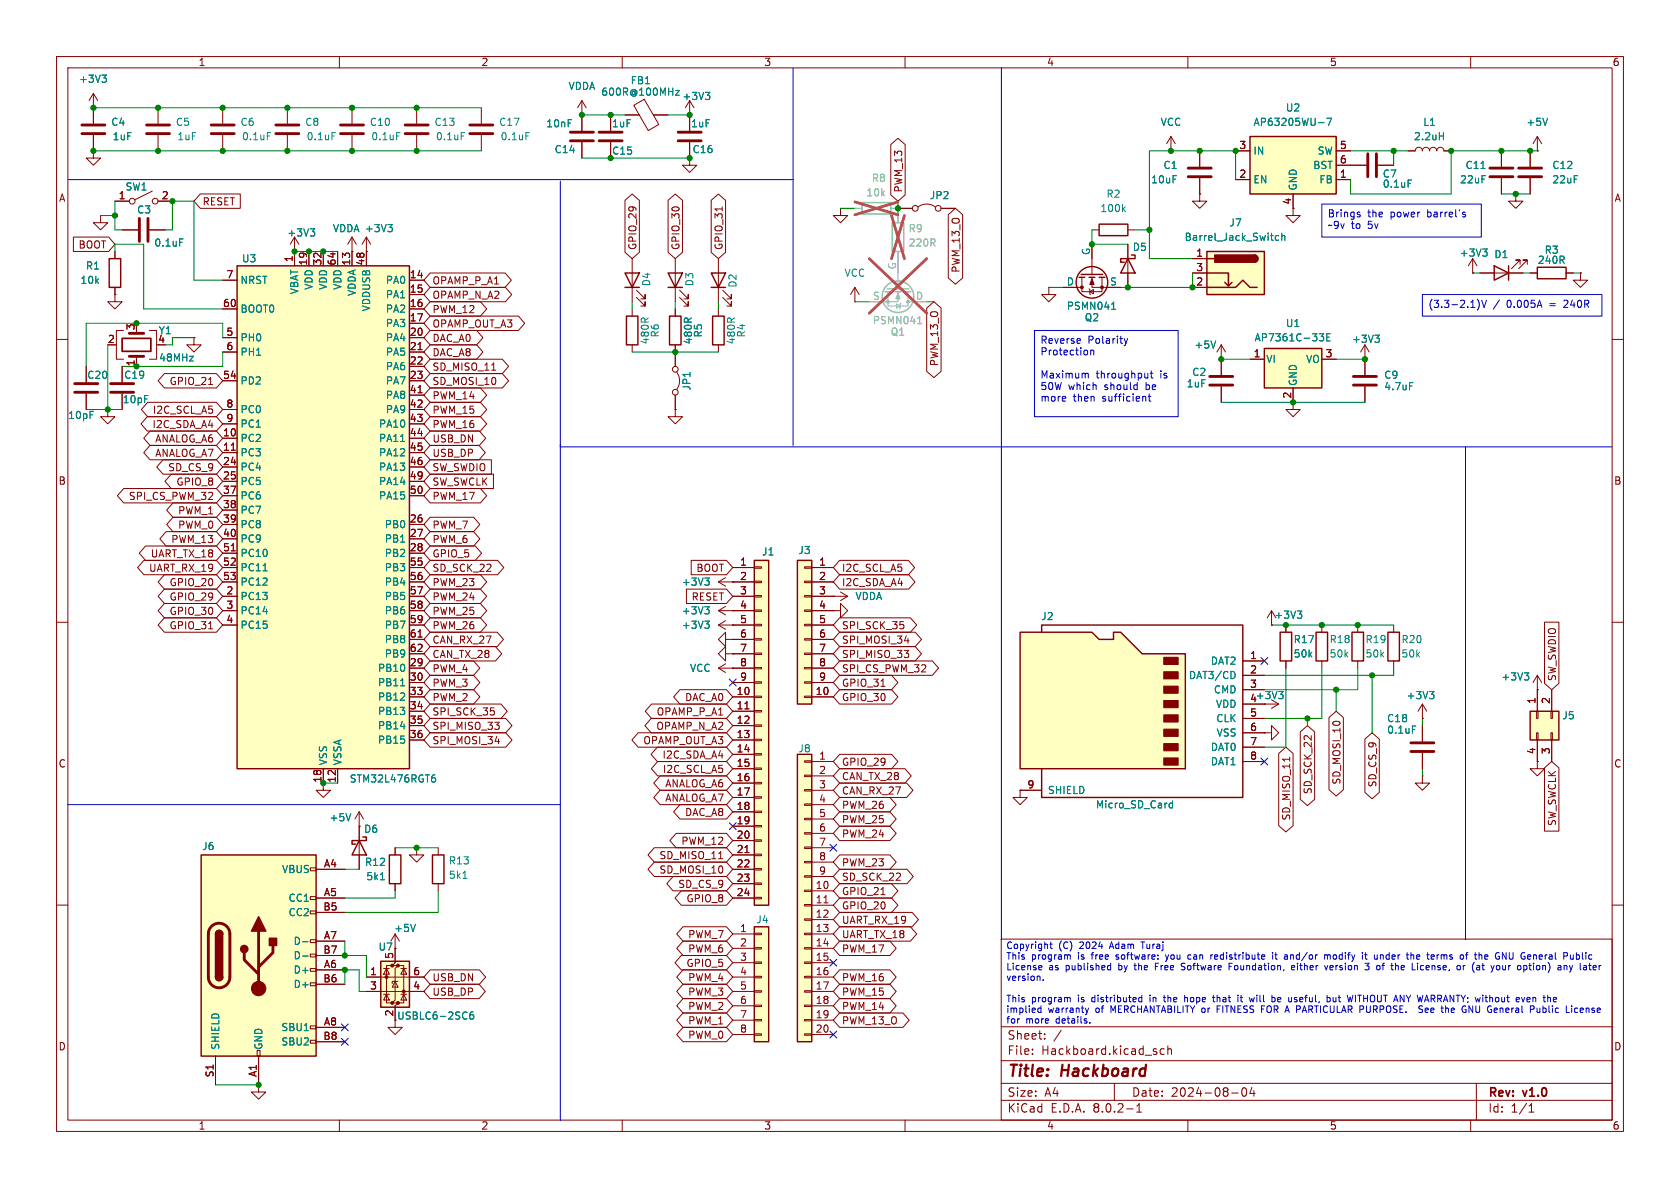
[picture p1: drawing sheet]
<svg xmlns="http://www.w3.org/2000/svg" width="297mm" height="210mm" viewBox="0 0 297 210" stroke-linecap="round" stroke-linejoin="round" font-family="sans-serif">
<defs><g id="words">
<g font-size="2.8" fill="#840000">
<text x="178" y="190.9">Title:</text>
<text x="187.7" y="190.9">Hackboard</text>
</g>
<g font-size="2.1" fill="#840000">
<text x="178" y="184">Sheet:</text>
<text x="178" y="186.7">File:</text>
<text x="184.1" y="186.7">Hackboard.kicad_sch</text>
<text x="178" y="196.9">KiCad</text>
<text x="178" y="194.1">Size:</text>
<text x="184.7" y="194.1">A4</text>
<text x="185.7" y="196.9">E.D.A.</text>
<text x="193.3" y="196.9">8.0.2-1</text>
<text x="200" y="194.1">Date:</text>
<text x="207" y="194.1">2024-08-04</text>
<text x="263" y="194.3">Rev:</text>
<text x="263" y="196.9">Id:</text>
<text x="267.1" y="196.9">1/1</text>
<text x="269.4" y="194.3">v1.0</text>
</g>
<g font-size="1.8" fill="#840000">
<text x="35" y="11.9">1</text>
<text x="85" y="11.9">2</text>
<text x="135" y="11.9">3</text>
<text x="185" y="11.9">4</text>
<text x="235" y="11.9">5</text>
<text x="285" y="11.9">6</text>
<text x="219" y="26.4">3</text>
<text x="236.8" y="26.4">5</text>
<text x="236.8" y="29">6</text>
<text x="10.3" y="35.9">A</text>
<text x="20.9" y="35.3">1</text>
<text x="28.5" y="35.3">2</text>
<text x="159.7" y="34.1" transform="rotate(-90 159.7 34.1)">PWM_13</text>
<text x="219" y="31.5">2</text>
<text x="236.8" y="31.5">1</text>
<text x="285.3" y="35.9">A</text>
<text x="35.7" y="36.5">RESET</text>
<text x="228.3" y="36.3" transform="rotate(-90 228.3 36.3)">4</text>
<text x="13.8" y="44.1">BOOT</text>
<text x="51.8" y="46.4" transform="rotate(-90 51.8 46.4)">1</text>
<text x="54.4" y="47" transform="rotate(-90 54.4 47)">19</text>
<text x="56.9" y="47" transform="rotate(-90 56.9 47)">32</text>
<text x="59.4" y="47" transform="rotate(-90 59.4 47)">64</text>
<text x="62" y="47" transform="rotate(-90 62 47)">13</text>
<text x="64.5" y="47" transform="rotate(-90 64.5 47)">48</text>
<text x="112.7" y="44.3" transform="rotate(-90 112.7 44.3)">GPIO_29</text>
<text x="120.3" y="44.3" transform="rotate(-90 120.3 44.3)">GPIO_30</text>
<text x="128" y="44.3" transform="rotate(-90 128 44.3)">GPIO_31</text>
<text x="211.4" y="45.5">1</text>
<text x="39.9" y="49.3">7</text>
<text x="72.3" y="49.3">14</text>
<text x="72.3" y="51.8">15</text>
<text x="76.4" y="53">OPAMP_N_A2</text>
<text x="76.4" y="50.5">OPAMP_P_A1</text>
<text x="169.9" y="48.3" transform="rotate(-90 169.9 48.3)">PWM_13_O</text>
<text x="211.4" y="50.5">2</text>
<text x="211.4" y="48">3</text>
<text x="23.9" y="58.5" transform="rotate(-90 23.9 58.5)">3</text>
<text x="39.3" y="54.4">60</text>
<text x="39.9" y="59.4">5</text>
<text x="72.3" y="54.4">16</text>
<text x="72.3" y="56.9">17</text>
<text x="72.3" y="59.4">20</text>
<text x="76.4" y="58.1">OPAMP_OUT_A3</text>
<text x="76.4" y="55.6">PWM_12</text>
<text x="19" y="60.7">2</text>
<text x="23.9" y="64.8" transform="rotate(-90 23.9 64.8)">1</text>
<text x="27.9" y="60.7">4</text>
<text x="39.9" y="62">6</text>
<text x="72.3" y="62">21</text>
<text x="72.3" y="64.5">22</text>
<text x="76.4" y="63.2">DAC_A8</text>
<text x="76.4" y="65.7">SD_MISO_11</text>
<text x="76.4" y="60.6">DAC_A0</text>
<text x="166.1" y="64.8" transform="rotate(-90 166.1 64.8)">PWM_13_O</text>
<text x="221.5" y="63.2">1</text>
<text x="234.2" y="63.2">3</text>
<text x="21.6" y="71.5">10pF</text>
<text x="29.9" y="68.3">GPIO_21</text>
<text x="39.3" y="67.1">54</text>
<text x="72.3" y="67.1">23</text>
<text x="72.3" y="69.6">41</text>
<text x="76.4" y="70.8">PWM_14</text>
<text x="76.4" y="68.3">SD_MOSI_10</text>
<text x="228.3" y="70.6" transform="rotate(-90 228.3 70.6)">2</text>
<text x="26.9" y="75.9">I2C_SDA_A4</text>
<text x="26.9" y="73.3">I2C_SCL_A5</text>
<text x="39.3" y="77.2">10</text>
<text x="39.9" y="72.1">8</text>
<text x="39.9" y="74.7">9</text>
<text x="72.3" y="72.1">42</text>
<text x="72.3" y="74.7">43</text>
<text x="72.3" y="77.2">44</text>
<text x="76.4" y="73.3">PWM_15</text>
<text x="76.4" y="75.9">PWM_16</text>
<text x="27.3" y="78.4">ANALOG_A6</text>
<text x="27.3" y="81">ANALOG_A7</text>
<text x="29.6" y="83.5">SD_CS_9</text>
<text x="39.3" y="79.8">11</text>
<text x="39.3" y="82.3">24</text>
<text x="72.3" y="79.8">45</text>
<text x="72.3" y="82.3">46</text>
<text x="76.4" y="83.5">SW_SWDIO</text>
<text x="76.4" y="81">USB_DP</text>
<text x="76.4" y="78.4">USB_DN</text>
<text x="10.3" y="85.9">B</text>
<text x="22.7" y="88.6">SPI_CS_PWM_32</text>
<text x="31.1" y="86">GPIO_8</text>
<text x="39.3" y="84.8">25</text>
<text x="39.3" y="87.4">37</text>
<text x="39.3" y="89.9">38</text>
<text x="72.3" y="84.8">49</text>
<text x="72.3" y="87.4">50</text>
<text x="76.4" y="88.6">PWM_17</text>
<text x="76.4" y="86">SW_SWCLK</text>
<text x="285.3" y="85.9">B</text>
<text x="31.4" y="91.1">PWM_1</text>
<text x="31.4" y="93.7">PWM_0</text>
<text x="39.3" y="92.5">39</text>
<text x="39.3" y="95">40</text>
<text x="72.3" y="92.5">26</text>
<text x="72.3" y="95">27</text>
<text x="76.4" y="93.7">PWM_7</text>
<text x="26.2" y="101.3">UART_RX_19</text>
<text x="26.6" y="98.7">UART_TX_18</text>
<text x="30.2" y="96.2">PWM_13</text>
<text x="39.3" y="97.5">51</text>
<text x="39.3" y="100.1">52</text>
<text x="72.3" y="97.5">28</text>
<text x="72.3" y="100.1">55</text>
<text x="76.4" y="101.3">SD_SCK_22</text>
<text x="76.4" y="98.7">GPIO_5</text>
<text x="76.4" y="96.2">PWM_6</text>
<text x="123" y="101.3">BOOT</text>
<text x="130.7" y="100.1">1</text>
<text x="144.7" y="100.1">1</text>
<text x="148.7" y="101.3">I2C_SCL_A5</text>
<text x="29.9" y="103.8">GPIO_20</text>
<text x="29.9" y="106.4">GPIO_29</text>
<text x="39.3" y="102.6">53</text>
<text x="39.9" y="105.2">2</text>
<text x="39.9" y="107.7">3</text>
<text x="72.3" y="102.6">56</text>
<text x="72.3" y="105.2">57</text>
<text x="72.3" y="107.7">58</text>
<text x="76.4" y="103.8">PWM_23</text>
<text x="76.4" y="106.4">PWM_24</text>
<text x="122.2" y="106.4">RESET</text>
<text x="130.7" y="102.6">2</text>
<text x="130.7" y="105.2">3</text>
<text x="130.7" y="107.7">4</text>
<text x="144.7" y="102.6">2</text>
<text x="144.7" y="105.2">3</text>
<text x="144.7" y="107.7">4</text>
<text x="148.7" y="103.8">I2C_SDA_A4</text>
<text x="29.9" y="108.9">GPIO_30</text>
<text x="29.9" y="111.4">GPIO_31</text>
<text x="39.9" y="110.2">4</text>
<text x="72.3" y="110.2">59</text>
<text x="72.3" y="112.8">61</text>
<text x="76.4" y="108.9">PWM_25</text>
<text x="76.4" y="114">CAN_RX_27</text>
<text x="76.4" y="111.4">PWM_26</text>
<text x="130.7" y="110.2">5</text>
<text x="130.7" y="112.8">6</text>
<text x="144.7" y="110.2">5</text>
<text x="144.7" y="112.8">6</text>
<text x="148.7" y="114">SPI_MOSI_34</text>
<text x="148.7" y="111.4">SPI_SCK_35</text>
<text x="72.3" y="117.9">29</text>
<text x="72.3" y="115.3">62</text>
<text x="76.4" y="116.5">CAN_TX_28</text>
<text x="76.4" y="119.1">PWM_4</text>
<text x="130.7" y="115.3">7</text>
<text x="130.7" y="117.9">8</text>
<text x="144.7" y="115.3">7</text>
<text x="144.7" y="117.9">8</text>
<text x="148.7" y="119.1">SPI_CS_PWM_32</text>
<text x="148.7" y="116.5">SPI_MISO_33</text>
<text x="220.9" y="116.6">1</text>
<text x="220.9" y="119.1">2</text>
<text x="72.3" y="120.4">30</text>
<text x="72.3" y="122.9">33</text>
<text x="72.3" y="125.5">34</text>
<text x="76.4" y="124.1">PWM_2</text>
<text x="76.4" y="121.6">PWM_3</text>
<text x="121" y="124.1">DAC_A0</text>
<text x="130.1" y="122.9">10</text>
<text x="130.1" y="125.5">11</text>
<text x="130.7" y="120.4">9</text>
<text x="144.1" y="122.9">10</text>
<text x="144.7" y="120.4">9</text>
<text x="148.7" y="124.1">GPIO_30</text>
<text x="148.7" y="121.6">GPIO_31</text>
<text x="220.9" y="121.7">3</text>
<text x="220.9" y="124.2">4+3V3</text>
<text x="271.5" y="124.5" transform="rotate(-90 271.5 124.5)">1</text>
<text x="274.1" y="124.5" transform="rotate(-90 274.1 124.5)">2</text>
<text x="275.3" y="120.5" transform="rotate(-90 275.3 120.5)">SW_SWDIO</text>
<text x="72.3" y="128">35</text>
<text x="72.3" y="130.6">36</text>
<text x="76.4" y="129.2">SPI_MISO_33</text>
<text x="76.4" y="131.8">SPI_MOSI_34</text>
<text x="76.4" y="126.7">SPI_SCK_35</text>
<text x="113.6" y="131.8">OPAMP_OUT_A3</text>
<text x="115.9" y="129.2">OPAMP_N_A2</text>
<text x="116" y="126.7">OPAMP_P_A1</text>
<text x="130.1" y="128">12</text>
<text x="130.1" y="130.6">13</text>
<text x="220.9" y="126.7">5</text>
<text x="220.9" y="129.3">6</text>
<text x="220.9" y="131.8">7</text>
<text x="10.3" y="135.9">C</text>
<text x="117" y="134.3">I2C_SDA_A4</text>
<text x="117.1" y="136.8">I2C_SCL_A5</text>
<text x="130.1" y="133.1">14</text>
<text x="130.1" y="135.6">15</text>
<text x="144.7" y="134.4">1</text>
<text x="144.7" y="136.9">2</text>
<text x="148.7" y="135.6">GPIO_29</text>
<text x="220.9" y="134.4">8</text>
<text x="271.5" y="133.4" transform="rotate(-90 271.5 133.4)">4</text>
<text x="274.1" y="133.4" transform="rotate(-90 274.1 133.4)">3</text>
<text x="285.3" y="135.9">C</text>
<text x="56.9" y="138.5" transform="rotate(-90 56.9 138.5)">18</text>
<text x="59.4" y="138.5" transform="rotate(-90 59.4 138.5)">12</text>
<text x="117.5" y="141.9">ANALOG_A7</text>
<text x="117.5" y="139.4">ANALOG_A6</text>
<text x="130.1" y="138.2">16</text>
<text x="130.1" y="140.7">17</text>
<text x="130.1" y="143.3">18</text>
<text x="144.7" y="139.4">3</text>
<text x="144.7" y="142">4</text>
<text x="148.7" y="138.1">CAN_TX_28</text>
<text x="148.7" y="140.7">CAN_RX_27</text>
<text x="148.7" y="143.2">PWM_26</text>
<text x="181.5" y="139.4">9</text>
<text x="232.1" y="140.5" transform="rotate(-90 232.1 140.5)">SD_SCK_22</text>
<text x="237.2" y="138.8" transform="rotate(-90 237.2 138.8)">SD_MOSI_10</text>
<text x="243.5" y="139.3" transform="rotate(-90 243.5 139.3)">SD_CS_9</text>
<text x="120.3" y="149.5">PWM_12</text>
<text x="121" y="144.5">DAC_A8</text>
<text x="130.1" y="145.8">19</text>
<text x="130.1" y="148.3">20</text>
<text x="144.7" y="144.5">5</text>
<text x="144.7" y="147.1">6</text>
<text x="144.7" y="149.6">7</text>
<text x="148.7" y="148.3">PWM_24</text>
<text x="148.7" y="145.7">PWM_25</text>
<text x="228.3" y="145.1" transform="rotate(-90 228.3 145.1)">SD_MISO_11</text>
<text x="275.3" y="146.1" transform="rotate(-90 275.3 146.1)">SW_SWCLK</text>
<text x="57.2" y="153.4">A4</text>
<text x="116.5" y="152.1">SD_MISO_11</text>
<text x="116.5" y="154.6">SD_MOSI_10</text>
<text x="130.1" y="150.9">21</text>
<text x="130.1" y="153.4">22</text>
<text x="130.1" y="156">23</text>
<text x="144.7" y="152.1">8</text>
<text x="144.7" y="154.7">9</text>
<text x="148.7" y="155.9">SD_SCK_22</text>
<text x="148.7" y="153.4">PWM_23</text>
<text x="57.1" y="161">B5</text>
<text x="57.2" y="158.5">A5</text>
<text x="119.8" y="157.2">SD_CS_9</text>
<text x="121.3" y="159.7">GPIO_8</text>
<text x="130.1" y="158.5">24</text>
<text x="144.1" y="157.2">10</text>
<text x="144.1" y="159.8">11</text>
<text x="148.7" y="161">GPIO_20</text>
<text x="148.7" y="158.4">GPIO_21</text>
<text x="57.2" y="166.1">A7</text>
<text x="121.6" y="166.1">PWM_7</text>
<text x="130.7" y="164.8">1</text>
<text x="130.7" y="167.4">2</text>
<text x="144.1" y="162.3">12</text>
<text x="144.1" y="164.8">13</text>
<text x="144.1" y="167.4">14</text>
<text x="148.7" y="163.5">UART_RX_19</text>
<text x="148.7" y="166.1">UART_TX_18</text>
<text x="57.1" y="173.7">B6</text>
<text x="57.1" y="168.7">B7</text>
<text x="57.2" y="171.2">A6</text>
<text x="65.3" y="172.5">1</text>
<text x="69.6" y="169.6" transform="rotate(-90 69.6 169.6)">5</text>
<text x="73" y="172.5">6</text>
<text x="76.4" y="173.7">USB_DN</text>
<text x="121.3" y="171.1">GPIO_5</text>
<text x="121.6" y="173.7">PWM_4</text>
<text x="121.6" y="168.6">PWM_6</text>
<text x="130.7" y="169.9">3</text>
<text x="130.7" y="172.5">4</text>
<text x="144.1" y="169.9">15</text>
<text x="144.1" y="172.5">16</text>
<text x="148.7" y="173.7">PWM_16</text>
<text x="148.7" y="168.6">PWM_17</text>
<text x="65.3" y="175">3</text>
<text x="69.6" y="179.8" transform="rotate(-90 69.6 179.8)">2</text>
<text x="73" y="175">4</text>
<text x="76.4" y="176.2">USB_DP</text>
<text x="121.6" y="176.2">PWM_3</text>
<text x="121.6" y="178.8">PWM_2</text>
<text x="130.7" y="175">5</text>
<text x="130.7" y="177.5">6</text>
<text x="144.1" y="175">17</text>
<text x="144.1" y="177.5">18</text>
<text x="148.7" y="176.2">PWM_15</text>
<text x="148.7" y="178.8">PWM_14</text>
<text x="10.3" y="185.9">D</text>
<text x="57.1" y="183.9">B8</text>
<text x="57.2" y="181.4">A8</text>
<text x="121.6" y="181.3">PWM_1</text>
<text x="121.6" y="183.8">PWM_0</text>
<text x="130.7" y="180.1">7</text>
<text x="130.7" y="182.6">8</text>
<text x="144.1" y="180.1">19</text>
<text x="144.1" y="182.6">20</text>
<text x="148.7" y="181.3">PWM_13_O</text>
<text x="285.3" y="185.9">D</text>
<text x="37.8" y="190.5" transform="rotate(-90 37.8 190.5)">S1</text>
<text x="45.5" y="190.5" transform="rotate(-90 45.5 190.5)">A1</text>
<text x="35" y="199.9">1</text>
<text x="85" y="199.9">2</text>
<text x="135" y="199.9">3</text>
<text x="185" y="199.9">4</text>
<text x="235" y="199.9">5</text>
<text x="285" y="199.9">6</text>
</g>
<g font-size="1.8" fill="#008484">
<text x="13.9" y="14.8">+3V3</text>
<text x="100.4" y="16.1">VDDA</text>
<text x="106.2" y="17.1">600R@100MHz</text>
<text x="111.4" y="15.1">FB1</text>
<text x="120.5" y="17.9">+3V3</text>
<text x="19.6" y="22.5">C4</text>
<text x="31" y="22.5">C5</text>
<text x="42.4" y="22.5">C6</text>
<text x="53.9" y="22.5">C8</text>
<text x="65.3" y="22.5">C10</text>
<text x="76.7" y="22.5">C13</text>
<text x="88.1" y="22.5">C17</text>
<text x="96.5" y="22.7">10nF</text>
<text x="108.1" y="22.7">1uF</text>
<text x="122.1" y="22.7">1uF</text>
<text x="205.1" y="22.5">VCC</text>
<text x="221.5" y="22.5">AP63205WU-7</text>
<text x="227.2" y="19.9">U2</text>
<text x="251.5" y="22.5">L1</text>
<text x="269.7" y="22.5">+5V</text>
<text x="19.8" y="25">1uF</text>
<text x="31.3" y="25">1uF</text>
<text x="42.7" y="25">0.1uF</text>
<text x="54.1" y="25">0.1uF</text>
<text x="65.5" y="25">0.1uF</text>
<text x="77" y="25">0.1uF</text>
<text x="88.4" y="25">0.1uF</text>
<text x="98" y="27.3">C14</text>
<text x="108.1" y="27.5">C15</text>
<text x="122.3" y="27.3">C16</text>
<text x="221.5" y="27.5">IN</text>
<text x="232.8" y="27.5">SW</text>
<text x="249.9" y="25">2.2uH</text>
<text x="22.1" y="33.9">SW1</text>
<text x="164.3" y="35.4">JP2</text>
<text x="195.5" y="35.2">R2</text>
<text x="203.4" y="32.6">10uF</text>
<text x="205.6" y="30.1">C1</text>
<text x="221.5" y="32.6">EN</text>
<text x="229.5" y="33.8" transform="rotate(-90 229.5 33.8)">GND</text>
<text x="232.1" y="30.1">BST</text>
<text x="233.2" y="32.6">FB</text>
<text x="244.4" y="31.6">C7</text>
<text x="244.4" y="33.4">0.1uF</text>
<text x="258" y="32.6">22uF</text>
<text x="259" y="30.1">C11</text>
<text x="274.3" y="30.1">C12</text>
<text x="274.3" y="32.6">22uF</text>
<text x="24.1" y="37.9">C3</text>
<text x="58.8" y="41.2">VDDA +3V3</text>
<text x="194.4" y="37.7">100k</text>
<text x="217.2" y="40.2">J7</text>
<text x="15.1" y="47.9">R1</text>
<text x="27.2" y="43.8">0.1uF</text>
<text x="42.7" y="46.6">U3</text>
<text x="50.7" y="42">+3V3</text>
<text x="192.8" y="45.2" transform="rotate(-90 192.8 45.2)">G</text>
<text x="200.2" y="44.6">D5</text>
<text x="209.3" y="42.8">Barrel_Jack_Switch</text>
<text x="258" y="45.6">+3V3</text>
<text x="264.1" y="45.8">D1</text>
<text x="271.8" y="46.8">240R</text>
<text x="273" y="45.1">R3</text>
<text x="14.1" y="50.4">10k</text>
<text x="42.4" y="50.4">NRST</text>
<text x="52.9" y="52.1" transform="rotate(-90 52.9 52.1)">VBAT</text>
<text x="55.5" y="51.3" transform="rotate(-90 55.5 51.3)">VDD</text>
<text x="58" y="51.3" transform="rotate(-90 58 51.3)">VDD</text>
<text x="60.6" y="51.3" transform="rotate(-90 60.6 51.3)">VDD</text>
<text x="63.1" y="52.4" transform="rotate(-90 63.1 52.4)">VDDA</text>
<text x="68.1" y="50.4">PA0</text>
<text x="68.1" y="52.9">PA1</text>
<text x="115.2" y="50.7" transform="rotate(-90 115.2 50.7)">D4</text>
<text x="122.8" y="50.7" transform="rotate(-90 122.8 50.7)">D3</text>
<text x="130.4" y="51" transform="rotate(-90 130.4 51)">D2</text>
<text x="149.2" y="49.1">VCC</text>
<text x="188.5" y="50.5">D</text>
<text x="196.1" y="50.5">S</text>
<text x="28" y="59.3">Y1</text>
<text x="42.4" y="55.5">BOOT0</text>
<text x="65.6" y="55.1" transform="rotate(-90 65.6 55.1)">VDDUSB</text>
<text x="68.1" y="55.5">PA2</text>
<text x="68.1" y="58">PA3</text>
<text x="116.7" y="59.8" transform="rotate(-90 116.7 59.8)">R6</text>
<text x="124.3" y="59.8" transform="rotate(-90 124.3 59.8)">R5</text>
<text x="131.9" y="59.8" transform="rotate(-90 131.9 59.8)">R4</text>
<text x="188.5" y="55">PSMN041</text>
<text x="191.7" y="57">Q2</text>
<text x="227.2" y="58">U1</text>
<text x="28" y="64.1">48MHz</text>
<text x="42.4" y="60.6">PH0</text>
<text x="42.4" y="63.1">PH1</text>
<text x="68.1" y="60.6">PA4</text>
<text x="68.1" y="63.1">PA5</text>
<text x="68.1" y="65.6">PA6</text>
<text x="114.9" y="61" transform="rotate(-90 114.9 61)">480R</text>
<text x="122.5" y="61" transform="rotate(-90 122.5 61)">480R</text>
<text x="130.1" y="61" transform="rotate(-90 130.1 61)">480R</text>
<text x="211.1" y="61.8">+5V</text>
<text x="221.7" y="60.6">AP7361C-33E</text>
<text x="223.8" y="64.4">VI</text>
<text x="230.8" y="64.4">VO</text>
<text x="238.9" y="60.8">+3V3</text>
<text x="15.3" y="67.2">C20</text>
<text x="21.9" y="67.2">C19</text>
<text x="42.4" y="68.2">PD2</text>
<text x="68.1" y="68.2">PA7</text>
<text x="68.1" y="70.7">PA8</text>
<text x="122.3" y="69.1" transform="rotate(-90 122.3 69.1)">JP1</text>
<text x="209.7" y="68.7">1uF</text>
<text x="210.7" y="66.6">C2</text>
<text x="229.5" y="68.3" transform="rotate(-90 229.5 68.3)">GND</text>
<text x="244.6" y="67.2">C9</text>
<text x="244.6" y="69.2">4.7uF</text>
<text x="11.9" y="74.3">10pF</text>
<text x="42.4" y="73.3">PC0</text>
<text x="42.4" y="75.8">PC1</text>
<text x="66.9" y="75.8">PA10</text>
<text x="68.1" y="73.3">PA9</text>
<text x="42.4" y="78.3">PC2</text>
<text x="42.4" y="80.9">PC3</text>
<text x="42.4" y="83.4">PC4</text>
<text x="66.9" y="78.3">PA11</text>
<text x="66.9" y="80.9">PA12</text>
<text x="66.9" y="83.4">PA13</text>
<text x="42.4" y="86">PC5</text>
<text x="42.4" y="88.5">PC6</text>
<text x="66.9" y="86">PA14</text>
<text x="66.9" y="88.5">PA15</text>
<text x="42.4" y="91">PC7</text>
<text x="42.4" y="93.6">PC8</text>
<text x="67.9" y="93.6">PB0</text>
<text x="42.4" y="96.1">PC9</text>
<text x="42.4" y="98.7">PC10</text>
<text x="42.4" y="101.2">PC11</text>
<text x="67.9" y="96.1">PB1</text>
<text x="67.9" y="98.7">PB2</text>
<text x="67.9" y="101.2">PB3</text>
<text x="134.6" y="98.4">J1</text>
<text x="141" y="98.1">J3</text>
<text x="42.4" y="106.3">PC13</text>
<text x="42.4" y="103.7">PC12</text>
<text x="67.9" y="103.7">PB4</text>
<text x="67.9" y="106.3">PB5</text>
<text x="120.4" y="103.7">+3V3</text>
<text x="151.1" y="106.3">VDDA</text>
<text x="42.4" y="108.8">PC14</text>
<text x="42.4" y="111.4">PC15</text>
<text x="67.9" y="108.8">PB6</text>
<text x="67.9" y="111.4">PB7</text>
<text x="67.9" y="113.9">PB8</text>
<text x="120.4" y="111.4">+3V3</text>
<text x="120.4" y="108.8">+3V3</text>
<text x="184" y="109.8">J2</text>
<text x="225.2" y="109.6">+3V3</text>
<text x="228.6" y="113.9">R17</text>
<text x="235" y="113.9">R18</text>
<text x="241.3" y="113.9">R19</text>
<text x="247.7" y="113.9">R20</text>
<text x="66.7" y="119">PB10</text>
<text x="67.9" y="116.4">PB9</text>
<text x="121.9" y="119">VCC</text>
<text x="214" y="117.7">DAT2</text>
<text x="228.6" y="116.4">50k</text>
<text x="235" y="116.4">50k</text>
<text x="241.3" y="116.4">50k</text>
<text x="247.7" y="116.4">50k</text>
<text x="66.7" y="121.5">PB11</text>
<text x="66.7" y="124.1">PB12</text>
<text x="210.1" y="120.2">DAT3/CD</text>
<text x="214.5" y="122.8">CMD</text>
<text x="214.9" y="125.3">VDD</text>
<text x="248.6" y="123.8">+3V3</text>
<text x="265.3" y="120.5">+3V3</text>
<text x="66.7" y="126.6">PB13</text>
<text x="66.7" y="129.1">PB14</text>
<text x="66.7" y="131.7">PB15</text>
<text x="214.9" y="127.9">CLK</text>
<text x="215" y="130.4">VSS</text>
<text x="245.1" y="127.9">C18</text>
<text x="245.1" y="129.9">0.1uF</text>
<text x="276.1" y="127.4">J5</text>
<text x="58" y="135.4" transform="rotate(-90 58 135.4)">VSS</text>
<text x="60.6" y="135.4" transform="rotate(-90 60.6 135.4)">VSSA</text>
<text x="141" y="133.2">J8</text>
<text x="214" y="132.9">DAT0</text>
<text x="214" y="135.5">DAT1</text>
<text x="61.7" y="138.5">STM32L476RGT6</text>
<text x="185.2" y="140.6">SHIELD</text>
<text x="193.6" y="143.1">Micro_SD_Card</text>
<text x="58.2" y="145.4">+5V</text>
<text x="64.3" y="147.4">D6</text>
<text x="35.6" y="150.5">J6</text>
<text x="49.8" y="154.5">VBUS</text>
<text x="64.4" y="153.3">R12</text>
<text x="64.7" y="155.8">5k1</text>
<text x="79.3" y="155.5">5k1</text>
<text x="79.3" y="153">R13</text>
<text x="50.9" y="159.6">CC1</text>
<text x="50.9" y="162.2">CC2</text>
<text x="51.8" y="167.2">D-</text>
<text x="69.6" y="164.9">+5V</text>
<text x="133.6" y="163.4">J4</text>
<text x="51.8" y="172.3">D+</text>
<text x="51.8" y="169.8">D-</text>
<text x="66.8" y="168.2">U7</text>
<text x="51.8" y="174.9">D+</text>
<text x="39" y="185.7" transform="rotate(-90 39 185.7)">SHIELD</text>
<text x="46.6" y="185.7" transform="rotate(-90 46.6 185.7)">GND</text>
<text x="49.6" y="182.5">SBU1</text>
<text x="49.6" y="185">SBU2</text>
<text x="70.1" y="180.4">USBLC6-2SC6</text>
</g>
<g font-size="1.8" fill="#a1a1a1">
<text x="153.1" y="34.9">10k</text>
<text x="154" y="32.4">R8</text>
<text x="160.5" y="41.2">R9</text>
<text x="158.5" y="47.7" transform="rotate(-90 158.5 47.7)">G</text>
<text x="160.5" y="43.8">220R</text>
<text x="154.2" y="53.1">S</text>
<text x="161.8" y="53.1">D</text>
<text x="154.2" y="57.5">PSMN041</text>
<text x="157.4" y="59.5">Q1</text>
</g>
<g font-size="1.8" fill="#0000c2">
<text x="234.6" y="38.7">Brings</text>
<text x="234.6" y="40.8">~9v</text>
<text x="238.9" y="40.8">to</text>
<text x="241.8" y="38.7">the</text>
<text x="241.9" y="40.8">5v</text>
<text x="245.9" y="38.7">power</text>
<text x="252.6" y="38.7">barrel's</text>
<text x="252.4" y="54.7">(3.3-2.1)V</text>
<text x="264" y="54.7">/</text>
<text x="266.5" y="54.7">0.005A</text>
<text x="274.2" y="54.7">=</text>
<text x="276.9" y="54.7">240R</text>
<text x="183.8" y="61.1">Reverse</text>
<text x="183.8" y="63.1">Protection</text>
<text x="192.3" y="61.1">Polarity</text>
<text x="183.8" y="67.2">Maximum</text>
<text x="183.8" y="69.3">50W</text>
<text x="183.8" y="71.3">more</text>
<text x="188.9" y="69.3">which</text>
<text x="189.7" y="71.3">then</text>
<text x="193.8" y="67.2">throughput</text>
<text x="195" y="71.3">sufficient</text>
<text x="195.4" y="69.3">should</text>
<text x="202.8" y="69.3">be</text>
<text x="205.2" y="67.2">is</text>
</g>
<g font-size="1.6" fill="#0000c2">
<text x="177.8" y="168">Copyright</text>
<text x="187.2" y="168">(C)</text>
<text x="191" y="168">2024</text>
<text x="196.6" y="168">Adam</text>
<text x="202.4" y="168">Turaj</text>
<text x="177.8" y="169.8">This</text>
<text x="177.8" y="171.7">License</text>
<text x="177.8" y="173.6">version.</text>
<text x="182.4" y="169.8">program</text>
<text x="185.4" y="171.7">as</text>
<text x="188.6" y="171.7">published</text>
<text x="190.7" y="169.8">is</text>
<text x="193.3" y="169.8">free</text>
<text x="197.9" y="169.8">software:</text>
<text x="198.1" y="171.7">by</text>
<text x="201.1" y="171.7">the</text>
<text x="205" y="171.7">Free</text>
<text x="206.9" y="169.8">you</text>
<text x="209.8" y="171.7">Software</text>
<text x="211" y="169.8">can</text>
<text x="215.2" y="169.8">redistribute</text>
<text x="218.5" y="171.7">Foundation,</text>
<text x="226.4" y="169.8">it</text>
<text x="228.7" y="169.8">and/or</text>
<text x="229.8" y="171.7">either</text>
<text x="235.9" y="171.7">version</text>
<text x="236" y="169.8">modify</text>
<text x="242.9" y="169.8">it</text>
<text x="243.3" y="171.7">3</text>
<text x="245.3" y="169.8">under</text>
<text x="245.5" y="171.7">of</text>
<text x="248.3" y="171.7">the</text>
<text x="251.3" y="169.8">the</text>
<text x="252.2" y="171.7">License,</text>
<text x="255.1" y="169.8">terms</text>
<text x="260.4" y="171.7">or</text>
<text x="261.2" y="169.8">of</text>
<text x="263.3" y="171.7">(at</text>
<text x="264" y="169.8">the</text>
<text x="266.9" y="171.7">your</text>
<text x="267.8" y="169.8">GNU General</text>
<text x="271.7" y="171.7">option)</text>
<text x="279.1" y="171.7">any</text>
<text x="280.3" y="169.8">Public</text>
<text x="177.8" y="177.4">This</text>
<text x="177.8" y="179.3">implied</text>
<text x="182.4" y="177.4">program</text>
<text x="185.3" y="179.3">warranty</text>
<text x="190.7" y="177.4">is</text>
<text x="193.3" y="177.4">distributed</text>
<text x="193.8" y="179.3">of</text>
<text x="196.7" y="179.3">MERCHANTABILITY or</text>
<text x="203.8" y="177.4">in</text>
<text x="206.6" y="177.4">the</text>
<text x="210.4" y="177.4">hope</text>
<text x="215.7" y="177.4">that</text>
<text x="215.9" y="179.3">FITNESS</text>
<text x="220.3" y="177.4">it</text>
<text x="222.6" y="177.4">will</text>
<text x="224" y="179.3">FOR A PARTICULAR PURPOSE.</text>
<text x="226.7" y="177.4">be</text>
<text x="229.9" y="177.4">useful,</text>
<text x="236.9" y="177.4">but</text>
<text x="240.8" y="177.4">WITHOUT ANY WARRANTY; without</text>
<text x="253" y="179.3">See</text>
<text x="257.2" y="179.3">the</text>
<text x="261" y="179.3">GNU General</text>
<text x="271.5" y="177.4">even</text>
<text x="273.5" y="179.3">Public</text>
<text x="280.1" y="179.3">License</text>
<text x="177.8" y="181.1">for</text>
<text x="181.4" y="181.1">more</text>
<text x="186.8" y="181.1">details.</text>
</g>
</g></defs>
<g fill="none" stroke="#840000" stroke-width=".18">
<path d="M10 10h277v190h-277zM12 12h273v186h-273zM60 10v2M110 10v2M160 10v2M210 10v2M260 10v2M10 60h2M285 60h2M10 110h2M285 110h2M10 160h2"/>
<path d="M285 160h2M177 166h108v32h-108zM60 198v2M110 198v2M160 198v2M177 194.5h108M177 191.5h108M177 187.5h108M177 181.5h108M182.5 186.3v.1M182.5 185.5v.1M184.7 183.6v.1"/>
<path d="M184.7 182.8v.1M187.6 182.1l-1.3 2M197 191.5v3M199.2 196h1.1M201 196.6h.8M201 195.5l.4-.4v1.5M205.8 185.5l-.4-.1-.3 .3v.4l.1 .2h.6M206.5 185.5l.2-.1 .3 .1 .1 .9M206.5 184.9v1.5M210 198v2M217.7 193.2h1.2M219.7 192.4l.2-.1a.81 .81 0 0 1 .6 .6 .81 .81 0 0 1-.3 .8l-.2 .1a.81 .81 0 0 1-.3-1.4z"/>
<path d="M221.3 192.2l-.3 1.1h.9M221.7 192.8v1M260 198v2M261 191.5v6.5M270.3 196.6h.9M270.3 195.5l.4-.4v1.5"/>
</g>
<path d="M41.9 47h30.5v88.9h-30.5z" fill="#ffffc2"/>
<path d="M41.9 47h30.5v88.9h-30.5z" fill="none" stroke="#840000" stroke-width=".25"/>
<g fill="none" stroke="#840000" stroke-width=".18">
<path d="M39.4 49.5h2.5M39.4 54.6h2.5M39.4 59.7h2.5M52.1 44.5v2.5M54.6 44.5v2.5M57.1 44.5v2.5M59.7 44.5v2.5M62.2 44.5v2.5M64.8 44.5v2.5M72.4 49.5h2.5M72.4 52.1h2.5M72.4 54.6h2.5"/>
<path d="M72.4 57.2h2.5M72.4 59.7h2.5M39.4 77.5h2.5M39.4 62.2h2.5M39.4 67.3h2.5M39.4 72.4h2.5M39.4 74.9h2.5M40.9 79.6h.7M72.4 77.5h2.5M72.4 62.2h2.5M72.4 64.8h2.5M72.4 67.3h2.5"/>
<path d="M72.4 69.9h2.5M72.4 72.4h2.5M72.4 74.9h2.5M73.9 61.8h.7M73.9 69.4h.7M39.4 80h2.5M39.4 82.6h2.5M39.4 85.1h2.5M39.4 92.7h2.5M39.4 95.3h2.5M39.4 97.8h2.5M39.4 87.6h2.5"/>
<path d="M39.4 90.2h2.5M40.9 97.4h.7M72.4 80h2.5M72.4 82.6h2.5M72.4 85.1h2.5M72.4 92.7h2.5M72.4 95.3h2.5M72.4 97.8h2.5M72.4 87.6h2.5M39.4 105.4h2.5M39.4 108h2.5M39.4 110.5h2.5"/>
<path d="M39.4 100.3h2.5M39.4 102.9h2.5M72.4 105.4h2.5M72.4 118.1h2.5M72.4 108h2.5M72.4 110.5h2.5M72.4 100.3h2.5M72.4 102.9h2.5M72.4 113h2.5M72.4 115.6h2.5M73.9 112.6h.7M57.1 135.9v2.5"/>
<path d="M59.7 135.9v2.5M72.4 120.7h2.5M72.4 123.2h2.5M72.4 125.7h2.5M72.4 128.3h2.5M72.4 130.8h2.5"/>
</g>
<path d="M70.8 78h.7M46.5 100.9h.7M70.8 121.2h.7M76.5 137.5h.4l.1 .2v.4l-.5 .1M76.9 137h-.4" fill="none" stroke="#008484" stroke-width=".18"/>
<path d="M213.4 44.5h10.1v7.6h-10.1z" fill="#ffffc2"/>
<g fill="none" stroke="#840000" stroke-width=".25">
<path d="M190.8 49h1M191.1 48.5h3.8M192.5 49h1M194.3 49h1M199.4 45.7l1.3 2.6h-2.6zM200 45.1h.7v.6h-2.6v.7h.7M213.4 44.5h10.1v7.6h-10.1zM213.4 48.3h3.8v2.2l.6-.6M213.4 50.8h5l1.3-1.3 1.3 1.3h1.2M213.4 45.7h1.2M216.5 49.9l.7 .6M221.7 45.1a.64 .64 0 0 1 .7 .6 .64 .64 0 0 1-.7 .7"/>
<circle cx="193" cy="49.9" r="2.79"/>
</g>
<g fill="#840000" stroke="#840000" stroke-width=".25">
<path d="M221.7 45.1a.64 .64 0 0 1 .7 .6 .64 .64 0 0 1-.7 .7z"/>
<path d="M214.8 45.1h6.9v1.3h-6.9z"/>
</g>
<g fill="none" stroke="#840000" stroke-width=".18">
<path d="M16.5 19.1h.1M16.5 16.5v5.3M16.5 16.5l-.8 1.3M16.5 16.5l.8 1.3M102.9 17.8l-.8 1.3M102.9 17.8v5.3M102.9 17.8l.7 1.3M16.5 23.9v2.8M20.3 35.6h2.6M26.9 33.8l-3 1.5M27.9 35.6h2.6M102.9 20.3h.1"/>
<path d="M102.9 25.1v2.8M228.6 36.8v1.3h1.3l-1.3 1.3-1.3-1.3h1.3M21.6 40.6h2.8M26.4 40.6h2.8M188 50.8h3.3M191.3 49v2.6h3.5v-2.6M192.5 51.1l.2 .1v.7l.1 .2M192.7 51.6l.6-.4v.7zM193 49v1.8h5.1M193 43.2v5.3M199.4 43.2v7.6M210.8 45.7h2.6"/>
<path d="M210.8 50.8h2.6M210.8 48.3h2.6M215.9 63.5h.1M215.9 61l-.8 1.2M215.9 61v2.5M215.9 61l.8 1.2M57.1 138.4v1.3h1.3l-1.3 1.3-1.2-1.3h1.2"/>
<circle cx="23.4" cy="35.6" r=".51"/>
<circle cx="27.4" cy="35.6" r=".51"/>
</g>
<path d="M18 13.3h.8l-.4 .5M18.6 13.8l.2 .2v.3l-.2 .2M31.8 42.2h.6M196.5 54.7h.7M196.8 53.6l.1-.2v1.3M226.1 41.7l-.4-.1-.2 .3 .1 .5h.5M226.6 41.8l.2-.2 .3 .1v.8M226.6 41.2v1.3M214.9 60.3l-.4 1.2" fill="none" stroke="#008484" stroke-width=".18"/>
<path d="M14.5 23.6h4M14.5 22.1h4M24.6 38.6v4.1M26.2 38.6v4.1M100.8 23.4h4.1M100.8 24.9h4.1" fill="none" stroke="#840000" stroke-width=".51"/>
<g fill="#840000" stroke="#840000" stroke-width=".18">
<path d="M193 49.3l.4 1h-.7z"/>
<circle cx="194.8" cy="50.8" r=".25"/>
<circle cx="191.3" cy="50.8" r=".25"/>
</g>
<path d="M221 24.1h15.2v10.2h-15.2z" fill="#ffffc2"/>
<path d="M194.3 39.6h5.1v2.1h-5.1zM221 24.1h15.2v10.2h-15.2zM19.3 45.7h2v5.1h-2zM110.5 48.3h2.5l-1.2 2.5zM110.5 50.8h2.5M110.7 55.9h2.1v5.1h-2.1z" fill="none" stroke="#840000" stroke-width=".25"/>
<g fill="none" stroke="#840000" stroke-width=".18">
<path d="M27.9 19.1v2.7M112 18.6l1.9-1 2.6 4.4-1.9 1.1zM16.5 26.7v1.2h1.3l-1.3 1.3-1.3-1.3h1.3M16.5 26.7h.1M17.8 38.1v1.3h1.2l-1.2 1.2-1.3-1.2h1.3M17.8 38.1h.1M27.9 23.9v2.8M107.9 20.3v2.8M107.9 25.1v2.8M110.5 20.3h2.5M115.5 20.3h2.6M207 26.7h.1"/>
<path d="M207 24.1l-.8 1.3M207 24.1v2.6M207 24.1l.8 1.3M212.1 34.3v1.3h1.3l-1.3 1.2-1.3-1.2h1.3M212.1 34.3h.1M212.1 26.7v2.8M212.1 31.5v2.8M218.4 31.8h2.6M218.4 26.7h2.6M228.6 34.3v2.5M236.2 31.8h2.6M236.2 26.7h2.6"/>
<path d="M236.2 29.2h2.6M248.9 26.7h1.3a.64 .64 0 0 1 .6-.7 .64 .64 0 0 1 .7 .7 .64 .64 0 0 1 .6-.7 .64 .64 0 0 1 .6 .7 .64 .64 0 0 1 .7-.7 .64 .64 0 0 1 .6 .7 .64 .64 0 0 1 .6-.7 .64 .64 0 0 1 .7 .7h1.2M271.8 26.7h.1M271.8 24.1l-.8 1.3M271.8 24.1v2.6M271.8 24.1l.7 1.3M20.3 52.1v1.2h1.3l-1.3 1.3-1.3-1.3h1.3M20.3 52.1h.1M20.3 44.5v1.2M20.3 50.8v1.3M111.8 45.7v7.6M111.8 54.6v1.3"/>
<path d="M112.5 52.6l1.5 1.5v-.8v.8h-.7M112.5 51.3l1.5 1.5v-.7v.7h-.7M193 40.6h1.3M199.4 40.6h1.3M111.8 61v1.2M215.9 63.5v2.8M215.9 68.3v2.8"/>
</g>
<path d="M119.4 16h.7l-.7 .8h.7M198.6 36.9l.3 .5M198.9 36.6l-.4 .4M233.1 21.7h1M234.6 20.9h.8l-.5 1.3M254.5 24h.7M255.2 23.4v1.3M273.6 20.9l-.4 1.3" fill="none" stroke="#008484" stroke-width=".18"/>
<path d="M25.9 23.6h4.1M25.9 22.1h4.1M105.9 23.4h4.1M105.9 24.9h4.1M210.1 31.2h4M210.1 29.7h4M213.9 68.1h4M213.9 66.5h4" fill="none" stroke="#840000" stroke-width=".51"/>
<path d="M223.5 61.6h10.2v7h-10.2z" fill="#ffffc2"/>
<path d="M264.2 47l2.5 1.3-2.5 1.2zM266.7 47v2.5M271.8 47.2h5.1v2.1h-5.1zM223.5 61.6h10.2v7h-10.2zM226.3 111.8h2v5h-2zM232.7 111.8h2v5h-2zM239 111.8h2v5h-2zM76.5 151.1h2v5.1h-2z" fill="none" stroke="#840000" stroke-width=".25"/>
<g fill="none" stroke="#840000" stroke-width=".18">
<path d="M39.4 19.1v2.7M50.8 19.1v2.7M62.2 19.1v2.7M73.7 19.1v2.7M39.4 23.9v2.8M50.8 23.9v2.8M62.2 23.9v2.8M73.7 23.9v2.8M265.4 26.7v2.8M265.4 31.5v2.8M268 34.3v1.3h1.2l-1.2 1.2-1.3-1.2h1.3M268 34.3h.1"/>
<path d="M270.5 26.7v2.8M270.5 31.5v2.8M21.8 58.4h-1.2v5.1h1.2M26.4 58.4h1.3v5.1h-1.3M34.3 59.7v1.3h1.3l-1.3 1.2-1.3-1.2h1.3M34.3 59.7h.1M260.3 48.3h.1M260.3 45.7l.8 1.3M260.3 45.7v2.6M260.3 45.7l-.7 1.3M261.6 48.3h7.6M268.7 46.7v-.7h-.7h.7l-1.5 1.5"/>
<path d="M270 46.7v-.7h-.8h.8l-1.5 1.5M270.5 48.3h1.3M276.9 48.3h1.2M279.4 48.3v1.2h1.3l-1.3 1.3-1.3-1.3h1.3M279.4 48.3h.1M15.2 64.8v2.8M15.2 69.6v2.8M19 72.4v1.3h1.3l-1.3 1.2-1.2-1.2h1.2M19 72.4h.1M20.3 61h.3M21.6 64.8v2.8M24.1 63v1.8"/>
<path d="M221 63.5h2.5M228.6 68.6v3.8h1.3l-1.3 1.3-1.3-1.3h1.3M233.7 63.5h2.5M241.3 63.5h.1M241.3 61l.8 1.2M241.3 61v5.3M241.3 68.3v2.8M241.3 61l-.8 1.2M227.3 110.5v1.3M227.3 116.8v1.3M233.7 110.5v1.3M233.7 116.8v1.3"/>
<path d="M240 110.5v1.3M240 116.8v1.3M251.5 127h.1M251.5 124.5l-.8 1.2M251.5 124.5v2.5M251.5 124.5l.7 1.2M63.5 146.1h.1M63.5 143.5l-.8 1.3M63.5 143.5v2.6M63.5 143.5l.8 1.3M73.7 149.9v1.2h1.2l-1.2 1.3-1.3-1.3h1.3M73.7 149.9h.1"/>
<path d="M77.5 149.9v1.2M77.5 156.2v1.3"/>
</g>
<g fill="none" stroke="#008484" stroke-width=".18">
<path d="M47.3 23.4h.6M58.7 23.4h.6M70.1 23.4h.6M81.5 23.4h.7M261.8 29.8h.7M233.2 59h.8l-.4 .5 .4 .1v.4l-.2 .3h-.4M234.6 59.6h.4M235.2 59h-.6v1.3h.6M243.1 59.3h.8l-.5 .4M243.6 59.7l.3 .3v.3l-.3 .2M262.1 44h.8l-.4 .5M262.7 44.5l.2 .2v.3l-.2 .3"/>
<path d="M249.2 67.6h.6M252.7 122.2h.8l-.4 .5M253.3 122.7l.2 .3v.3l-.2 .2M62 143.8l-.4 1.3M81.8 155.3h.8"/>
</g>
<g fill="none" stroke="#840000" stroke-width=".51">
<path d="M37.3 23.6h4.1M37.3 22.1h4.1M48.8 23.6h4M48.8 22.1h4M60.2 23.6h4.1M60.2 22.1h4.1M71.6 23.6h4.1M71.6 22.1h4.1M263.4 31.2h4.1M263.4 29.7h4.1M268.5 31.2h4M268.5 29.7h4"/>
<path d="M22.9 58.9h2.5M13.2 69.3h4.1M13.2 67.8h4.1M19.6 69.3h4M19.6 67.8h4M22.9 63h2.5M239.3 66.5h4M239.3 68.1h4"/>
</g>
<path d="M21.6 59.8h5.1v2.3h-5.1z" fill="none" stroke="#840000" stroke-width=".3"/>
<path d="M133.3 163.8h2.6v20.4h-2.6z" fill="#ffffc2"/>
<g fill="none" stroke="#840000" stroke-width=".18">
<path d="M238.8 29.2h2.8M243.6 29.2h2.8M129.5 165.1h3.8M129.5 167.6h3.8M129.5 170.2h3.8M129.5 172.7h3.8M129.5 175.3h3.8M129.5 177.8h3.8M133.3 177.7h1.3v.2h-1.3zM133.3 175.1h1.3v.3h-1.3zM133.3 172.6h1.3v.2h-1.3zM133.3 170.1h1.3v.2h-1.3z"/>
<path d="M133.3 167.5h1.3v.3h-1.3zM133.3 165h1.3v.2h-1.3zM129.5 180.3h3.8M129.5 182.9h3.8M133.3 182.8h1.3v.2h-1.3zM133.3 180.2h1.3v.3h-1.3z"/>
</g>
<path d="M133.3 163.8h2.6v20.4h-2.6z" fill="none" stroke="#840000" stroke-width=".25"/>
<path d="M241.8 27.2v4M243.3 27.2v4" fill="none" stroke="#840000" stroke-width=".51"/>
<path d="M248.9 31.8h.6" fill="none" stroke="#008484" stroke-width=".18"/>
<path d="M141 133.4h2.5v50.8h-2.5z" fill="#ffffc2"/>
<g fill="none" stroke="#840000" stroke-width=".18">
<path d="M246.4 110.5v1.3M246.4 116.8v1.3M142.2 139.6h1.3v.2h-1.3zM142.2 137h1.3v.3h-1.3zM142.2 134.5h1.3v.2h-1.3zM143.5 134.6h3.8M143.5 137.2h3.8M143.5 139.7h3.8M251.5 137.2v1.2h-1.3l1.3 1.3 1.2-1.3h-1.2M251.5 137.2h.1M251.5 128.3v2.8M251.5 133.1v2.8"/>
<path d="M142.2 159.9h1.3v.2h-1.3zM142.2 157.4h1.3v.2h-1.3zM142.2 154.8h1.3v.3h-1.3zM142.2 152.3h1.3v.2h-1.3zM142.2 149.7h1.3v.3h-1.3zM142.2 147.2h1.3v.2h-1.3zM142.2 144.7h1.3v.2h-1.3zM142.2 142.1h1.3v.3h-1.3zM143.5 157.5h3.8M143.5 142.2h3.8M143.5 144.8h3.8M143.5 147.3h3.8"/>
<path d="M143.5 149.9h3.8M143.5 152.4h3.8M143.5 154.9h3.8M145.7 159.6h.7M142.2 177.7h1.3v.2h-1.3zM142.2 175.1h1.3v.3h-1.3zM142.2 172.6h1.3v.2h-1.3zM142.2 170.1h1.3v.2h-1.3zM142.2 167.5h1.3v.3h-1.3zM142.2 165h1.3v.2h-1.3zM142.2 162.4h1.3v.3h-1.3zM143.5 160h3.8"/>
<path d="M143.5 162.6h3.8M143.5 165.1h3.8M143.5 167.6h3.8M143.5 170.2h3.8M143.5 172.7h3.8M143.5 175.3h3.8M143.5 177.8h3.8M69.8 180.3v1.3h1.3l-1.3 1.3-1.2-1.3h1.2M142.2 182.8h1.3v.2h-1.3zM142.2 180.2h1.3v.3h-1.3zM143.5 180.3h3.8M143.5 182.9h3.8"/>
</g>
<path d="M245.4 111.8h2v5h-2zM141 133.4h2.5v50.8h-2.5z" fill="none" stroke="#840000" stroke-width=".25"/>
<path d="M249.4 132.8h4.1M249.4 131.3h4.1" fill="none" stroke="#840000" stroke-width=".51"/>
<path d="M249.7 128.3h.6" fill="none" stroke="#008484" stroke-width=".18"/>
<path d="M67.3 169.9h5.1v8.2h-5.1z" fill="#ffffc2"/>
<g fill="#840000" stroke="#840000" stroke-width=".18">
<circle cx="68.3" cy="172.7" r=".25"/>
<circle cx="69.3" cy="177.3" r=".25"/>
<circle cx="69.3" cy="170.7" r=".25"/>
<circle cx="70.4" cy="177.3" r=".25"/>
<circle cx="70.4" cy="170.7" r=".25"/>
<circle cx="71.4" cy="175.3" r=".25"/>
</g>
<g fill="none" stroke="#840000" stroke-width=".18">
<path d="M64.8 175.3h10.1M64.8 172.7h10.1M67.8 175.8h1M67.8 171.2h1M68.3 171.2l.5 1h-1zM68.3 175.8l.5 1h-1zM69.3 170.7h-1v6.6h1M69.8 173.5l.6 1h-1.1zM69.8 167.6v2.6l-.5 .5h1.1l-.6 .5v5.6l-.5 .5h1.1l-.6 .5v2.5M70.4 173.5h-1.1v.4M70.4 170.7h1v6.6h-1M70.9 175.8h1"/>
<path d="M70.9 171.2h1M71.4 175.8l.5 1h-1zM71.4 171.2l.5 1h-1z"/>
</g>
<path d="M67.3 169.9h5.1v8.2h-5.1z" fill="none" stroke="#840000" stroke-width=".25"/>
<path d="M83.6 178.9h-.3a.86 .86 0 0 0 0 1.3l.4-.2 .1-.4-.3-.2h-.3l-.2 .2" fill="none" stroke="#008484" stroke-width=".18"/>
<path d="M180.3 111.8h12.7l1.3 1.2h2.5v-1.2h1.3l3.8 3.8h7.6v20.3h-29.2z" fill="#ffffc2"/>
<g fill="#840000" stroke="#840000" stroke-width=".18">
<path d="M205.7 134h2.6v1.3h-2.6z"/>
<path d="M205.7 131.4h2.6v1.3h-2.6z"/>
<path d="M205.7 128.9h2.6v1.3h-2.6z"/>
<path d="M205.7 126.4h2.6v1.2h-2.6z"/>
<path d="M205.7 123.8h2.6v1.3h-2.6z"/>
<path d="M205.7 121.3h2.6v1.3h-2.6z"/>
<path d="M205.7 118.7h2.6v1.3h-2.6z"/>
<path d="M205.7 116.2h2.6v1.3h-2.6z"/>
</g>
<path d="M118.1 48.3h2.5l-1.2 2.5zM118.1 50.8h2.5M118.4 55.9h2v5.1h-2zM125.7 48.3h2.6l-1.3 2.5zM125.7 50.8h2.6M126 55.9h2v5.1h-2zM180.3 111.8h12.7l1.3 1.2h2.5v-1.2h1.3l3.8 3.8h7.6v20.3h-29.2zM184.1 111.8v-1.3h35.6v30.5h-35.6v-5.1M63.5 148.6l1.3 2.5h-2.6zM64.1 148h.7v.6h-2.6v.6h.7M68.8 151.1h2.1v5.1h-2.1z" fill="none" stroke="#840000" stroke-width=".25"/>
<g fill="none" stroke="#840000" stroke-width=".18">
<path d="M85.1 19.1v2.7M85.1 23.9v2.8M158.7 36.8h2.6M162.3 36.6a2.54 2.54 0 0 1 3.1 0M166.4 36.8h2.5M119.4 45.7v7.6M119.4 54.6v1.3M120.1 52.6l1.6 1.5v-.8v.8h-.8M120.1 51.3l1.6 1.5v-.7v.7h-.8M127 45.7v7.6M127 54.6v1.3M127.8 52.6l1.5 1.5v-.8v.8h-.8"/>
<path d="M127.8 51.3l1.5 1.5v-.7v.7h-.8M119.4 61v1.2M127 61v1.2M219.7 116.8h3.8M219.7 119.4h3.8M224 109.2l.8-1.2v2.5M224.8 110.5h.1M180.3 139.7v1.3h-1.2l1.2 1.2 1.3-1.2h-1.3M180.3 139.7h.1M180.3 139.7h3.8M219.7 121.9h3.8M219.7 124.5h3.8"/>
<path d="M219.7 127h3.8M219.7 129.5h3.8M219.7 132.1h3.8M219.7 134.6h3.8M223.5 129.5h1.3v1.3l1.3-1.3-1.3-1.2v1.2M223.5 129.5h.1M226.1 124.5l-1.3 .7M63.5 146.1v7.6M69.8 149.9v1.2M69.8 156.2v1.3M69.8 167.6h.1M69.8 165.1v2.5"/>
<path d="M69.8 165.1l-.7 1.3M69.8 165.1l.8 1.3"/>
<circle cx="161.8" cy="36.8" r=".51"/>
<circle cx="165.9" cy="36.8" r=".51"/>
</g>
<path d="M93 23.4h.6M218.1 118.8l.3 .4-.3 .7M229.3 108h.8l-.4 .5M229.9 108.5l.2 .2v.3l-.2 .3M226 122.2h.8l-.4 .5M226.6 122.7l.2 .3v.3l-.2 .2M67.2 155.5h.8M206.7 142.6l.2 .2h.4M207.3 141.5v1.3M207.3 142h-.4l-.2 .2M73.4 163.4l-.4 1.3" fill="none" stroke="#008484" stroke-width=".18"/>
<path d="M83.1 23.6h4M83.1 22.1h4" fill="none" stroke="#840000" stroke-width=".51"/>
<path d="M152.4 35.8h5.1v2h-5.1z" fill="none" stroke="#a1a1a1" stroke-width=".25"/>
<path d="M151.1 36.8h1.3M157.5 36.8h1.2" fill="none" stroke="#a1a1a1" stroke-width=".18"/>
<path d="M151.1 35.7l7.6 2.3M158.7 35.7l-7.6 2.3" fill="none" stroke="#e65255" stroke-width=".46"/>
<path d="M270.5 125.7h5.1v5.1h-5.1z" fill="#ffffc2"/>
<g fill="none" stroke="#840000" stroke-width=".18">
<path d="M121.9 17.8l.8 1.3M121.9 17.8v5.3M121.9 17.8l-.7 1.3M121.9 27.9v1.3h-1.3l1.3 1.3 1.3-1.3h-1.3M121.9 27.9h.1M121.9 20.3h.1M121.9 25.1v2.8M148.6 36.8v1.3h-1.3l1.3 1.3 1.3-1.3h-1.3M148.6 36.8h.1M62.2 44.5h.1M62.2 41.9l-.7 1.3M62.2 41.9v2.6"/>
<path d="M62.2 41.9l.8 1.3M64.8 44.5h.1M64.8 41.9l.7 1.3M64.8 41.9v2.6M64.8 41.9l-.8 1.3M151.1 53.3h.1M151.1 50.8l-.7 1.3M151.1 50.8v2.5M151.1 50.8l.8 1.3M185.4 50.8v1.3h1.3l-1.3 1.2-1.3-1.2h1.3M185.4 50.8h.1M119.4 72.4v1.3h1.2l-1.2 1.2-1.3-1.2h1.3"/>
<path d="M119.4 72.4h.1M119.4 62.2v2.6M119.4 69.9v2.5M119.6 65.8a2.54 2.54 0 0 1 0 3M127 118.1l1.3 .8M127 118.1h2.5M128.3 113v-1.2l-1.3 1.2 1.3 1.3v-1.3h1.2M128.3 115.6v-1.3l-1.3 1.3 1.3 1.2v-1.2h1.2M128.3 117.3l-1.3 .8M129.5 113h.1M129.5 115.6h.1M129.5 118.1h.1"/>
<path d="M271.8 119.4v6.3M271.8 119.4l-.8 1.3M271.8 119.4l.7 1.3M271.7 125.7h.2v1.3h-.2zM271.7 129.5h.2v1.3h-.2zM271.8 121.9h.1M271.8 134.6v1.3h-1.3l1.3 1.3 1.2-1.3h-1.2M271.8 134.6h.1M271.8 130.8v3.8M274.2 125.7h.2v1.3h-.2zM274.2 129.5h.2v1.3h-.2zM274.3 121.9v3.8"/>
<path d="M274.3 130.8v3.8M45.7 191.8v1.2h1.3l-1.3 1.3-1.3-1.3h1.3M45.7 191.8h.1"/>
<circle cx="119.4" cy="69.3" r=".51"/>
<circle cx="119.4" cy="65.3" r=".51"/>
</g>
<path d="M270.5 125.7h5.1v5.1h-5.1z" fill="none" stroke="#840000" stroke-width=".25"/>
<path d="M124.7 16.3h.8l-.4 .5M125.2 16.8l.3 .3v.3l-.3 .2M68.6 39.7h.8l-.5 .5M69.1 40.2l.3 .2v.3l-.3 .3M269.5 118.9h.8l-.5 .5M270 119.4l.3 .3v.3l-.3 .2" fill="none" stroke="#008484" stroke-width=".18"/>
<path d="M119.9 23.4h4.1M119.9 24.9h4.1" fill="none" stroke="#840000" stroke-width=".51"/>
<g fill="none" stroke="#a1a1a1" stroke-width=".25">
<path d="M157.7 39.4h2.1v5.1h-2.1zM156.5 51.6h1M156.8 51.1h3.9M158.2 51.6h1.1M160 51.6h1"/>
<circle cx="158.7" cy="52.5" r="2.79"/>
</g>
<path d="M158.7 38.1v1.3M157 51.6v2.5h3.5v-2.5M158.5 53.7l.6 .4-.6 .4zM158.7 51.6v1.7h-5M158.7 44.5v6.6M159.3 53.6l-.2 .1v.8l-.1 .1M160.5 53.3h3.3M162.2 57.2h.8M162.5 56.1l.1-.1v1.2" fill="none" stroke="#a1a1a1" stroke-width=".18"/>
<path d="M157.6 38.1l2.3 7.6M159.9 38.1l-2.3 7.6M153.7 45.7l10.1 9.7M163.8 45.7l-10.1 9.7" fill="none" stroke="#e65255" stroke-width=".46"/>
<g fill="#a1a1a1" stroke="#a1a1a1" stroke-width=".18">
<path d="M158.7 51.8l.4 1h-.7z"/>
<circle cx="157" cy="53.3" r=".25"/>
<circle cx="160.5" cy="53.3" r=".25"/>
</g>
<path d="M133.3 99.1h2.6v60.9h-2.6z" fill="#ffffc2"/>
<g fill="none" stroke="#840000" stroke-width=".18">
<path d="M129.5 100.3h3.8M129.5 102.9h3.8M129.5 105.4h3.8M129.5 108h3.8M129.5 110.5h3.8M129.5 113h3.8M129.5 115.6h3.8M129.5 118.1h3.8M133.3 118h1.3v.2h-1.3zM133.3 115.4h1.3v.3h-1.3zM133.3 112.9h1.3v.3h-1.3zM133.3 110.4h1.3v.2h-1.3z"/>
<path d="M133.3 107.8h1.3v.3h-1.3zM133.3 105.3h1.3v.2h-1.3zM133.3 102.7h1.3v.3h-1.3zM133.3 100.2h1.3v.3h-1.3zM147.3 105.4h.1M147.3 105.4h2.6M148.6 104.6l1.3 .8M149.9 105.4l-1.3 .8M129.5 123.2h3.8M129.5 125.7h3.8M129.5 128.3h3.8M129.5 130.8h3.8"/>
<path d="M129.5 133.4h3.8M129.5 135.9h3.8M129.5 138.4h3.8M129.5 120.7h3.8M131.7 125.3h.7M133.3 138.3h1.3v.3h-1.3zM133.3 135.8h1.3v.2h-1.3zM133.3 133.2h1.3v.3h-1.3zM133.3 130.7h1.3v.2h-1.3zM133.3 128.1h1.3v.3h-1.3zM133.3 125.6h1.3v.3h-1.3zM133.3 123.1h1.3v.2h-1.3z"/>
<path d="M133.3 120.5h1.3v.3h-1.3zM129.5 141h3.8M129.5 143.5h3.8M129.5 146.1h3.8M129.5 148.6h3.8M129.5 151.1h3.8M129.5 153.7h3.8M129.5 156.2h3.8M129.5 158.8h3.8M131.7 150.7h.7M133.3 158.6h1.3v.3h-1.3zM133.3 156.1h1.3v.2h-1.3z"/>
<path d="M133.3 153.5h1.3v.3h-1.3zM133.3 151h1.3v.3h-1.3zM133.3 148.5h1.3v.2h-1.3zM133.3 145.9h1.3v.3h-1.3zM133.3 143.4h1.3v.2h-1.3zM133.3 140.8h1.3v.3h-1.3z"/>
</g>
<path d="M133.3 99.1h2.6v60.9h-2.6z" fill="none" stroke="#840000" stroke-width=".25"/>
<path d="M141 99.1h2.5v25.4h-2.5z" fill="#ffffc2"/>
<g fill="none" stroke="#840000" stroke-width=".18">
<path d="M142.2 118h1.3v.2h-1.3zM142.2 115.4h1.3v.3h-1.3zM142.2 112.9h1.3v.3h-1.3zM142.2 110.4h1.3v.2h-1.3zM142.2 107.8h1.3v.3h-1.3zM142.2 105.3h1.3v.2h-1.3zM142.2 102.7h1.3v.3h-1.3zM142.2 100.2h1.3v.3h-1.3zM143.5 100.3h3.8M143.5 102.9h3.8M143.5 105.4h3.8M143.5 108h3.8"/>
<path d="M143.5 110.5h3.8M143.5 113h3.8M143.5 115.6h3.8M143.5 118.1h3.8M147.3 108h1.3v-1.3l1.3 1.3-1.3 1.2v-1.2M147.3 108h.1M142.2 123.1h1.3v.2h-1.3zM142.2 120.5h1.3v.3h-1.3zM143.5 123.2h3.8M143.5 120.7h3.8"/>
</g>
<path d="M141 99.1h2.5v25.4h-2.5z" fill="none" stroke="#840000" stroke-width=".25"/>
<path d="M35.6 151.1h20.3v35.6h-20.3z" fill="#ffffc2"/>
<g fill="none" stroke="#840000" stroke-width=".18">
<path d="M16.5 19.1h.1M16.5 19.1v2.7M16.5 26.7h.1M16.5 23.9v2.8M20.3 35.6h2.6M27.9 35.6h2.6M35.4 34.3h7.1v2.5h-7.1l-1.1-1.2zM102.9 20.3h.1M102.9 20.3v2.8M102.9 25.1v2.8M107.9 20.3v2.8M107.9 25.1v2.8"/>
<path d="M110.5 35.4l1.3-1.1 1.2 1.1v9.2l-1.2 1.1-1.3-1.1zM110.5 20.3h2.5M115.6 20.3h2.5M118.1 35.4l1.3-1.1 1.3 1.1v9.2l-1.3 1.1-1.3-1.1zM121.9 20.3h.1M121.9 27.9h.1M121.9 20.3v2.8M121.9 25.1v2.8M125.7 35.4l1.3-1.1 1.3 1.1v9.2l-1.3 1.1-1.3-1.1zM127.7 36.6v.7M157.5 25.6l1.2-1.2 1.3 1.2v8.8l-1.3 1.2-1.2-1.2zM158.7 36.8h2.6"/>
<path d="M166.4 36.8h2.5M167.6 37.9l1.3-1.1 1.3 1.1v11.2l-1.3 1.1-1.3-1.1zM207 26.7h.1M212.1 34.3h.1M212.1 26.7v2.8M212.1 31.5v2.8M218.4 31.8h2.6M218.4 26.7h2.6M228.6 34.3v2.5M236.2 31.8h2.6M236.2 26.7h2.6M236.2 29.2h5.4"/>
<path d="M243.6 29.2h2.8M248.9 26.7h1.3M255.3 26.7h1.2M265.4 26.7v2.8M265.4 31.5v2.8M268 34.3h.1M270.5 26.7v2.8M270.5 31.5v2.8M271.8 26.7h.1M13 41.9h6.2l1.1 1.3-1.1 1.3h-6.2zM20.3 52.1h.1M20.3 44.5v1.2"/>
<path d="M20.3 50.8v1.3M21.6 40.6h2.8M26.4 40.6h2.8M34.3 59.7h.1M39.4 49.5h2.5M39.4 54.6h2.5M39.4 59.7h2.5M52.1 44.5h.1M52.1 41.9l.7 1.3M52.1 41.9v5.1M52.1 41.9l-.8 1.3M54.6 44.5v2.5"/>
<path d="M57.1 44.5v2.5M59.7 44.5v2.5M62.2 44.5h.1M62.2 44.5v2.5M64.8 44.5h.1M64.8 44.5v2.5M72.4 49.5h2.5M72.4 52.1h2.5M72.4 54.6h2.5M72.4 57.2h2.5M72.4 59.7h2.5M76 55.9h15.6l1.2 1.3-1.2 1.2h-15.6l-1.1-1.2z"/>
<path d="M76 50.8h13.3l1.2 1.3-1.2 1.2h-13.3l-1.1-1.2zM76 48.3h13.3l1.1 1.2-1.1 1.3h-13.3l-1.1-1.3zM76 58.4h8.3l1.1 1.3-1.1 1.3h-8.3l-1.1-1.3zM76 53.3h8.9l1.1 1.3-1.1 1.3h-8.9l-1.1-1.3zM119.4 54.6v1.3M163.8 54.5l1.3-1.2 1.3 1.2v11.1l-1.3 1.2-1.3-1.2zM188 50.8h2.5M193 43.2v2.5M195.6 50.8h2.5M199.4 43.2v2.5M199.4 48.3v2.5M210.8 45.7h2.6"/>
<path d="M210.8 50.8h2.6M210.8 48.3h2.6M260.3 48.3h.1M261.6 48.3h2.6M266.7 48.3h2.5M270.5 48.3h1.3M276.9 48.3h1.2M279.4 48.3h.1M15.2 64.8v2.8M15.2 69.6v2.8M19 72.4h.1M21.6 64.8v2.8"/>
<path d="M24.1 63.5v1.3M26 73.7h12.3l1.1 1.2-1.1 1.3h-12.3l-1.1-1.3zM26.1 71.1h12.2l1.1 1.3-1.1 1.3h-12.2l-1.1-1.3zM26.5 76.2h11.8l1.1 1.3-1.1 1.2h-11.8l-1.1-1.2zM26.5 78.7h11.8l1.1 1.3-1.1 1.3h-11.8l-1.1-1.3zM29.1 66h9.2l1.1 1.3-1.1 1.3h-9.2l-1.1-1.3zM36.9 68h.7M39.4 77.5h2.5M39.4 62.2h2.5M39.4 67.3h2.5M39.4 72.4h2.5M39.4 74.9h2.5"/>
<path d="M40.9 79.6h.7M72.4 77.5h2.5M72.4 62.2h2.5M72.4 64.8h2.5M72.4 67.3h2.5M72.4 69.9h2.5M72.4 72.4h2.5M72.4 74.9h2.5M73.9 61.8h.7M73.9 69.4h.7M76 61h8.3l1.1 1.2-1.1 1.3h-8.3l-1.1-1.3zM76 63.5h12.8l1.1 1.3-1.1 1.2h-12.8l-1.1-1.2z"/>
<path d="M76 71.1h8.9l1.1 1.3-1.1 1.3h-8.9l-1.1-1.3zM76 68.6h8.9l1.1 1.3-1.1 1.2h-8.9l-1.1-1.2zM76 66h12.8l1.1 1.3-1.1 1.3h-12.8l-1.1-1.3zM76 78.7h8.7l1.1 1.3-1.1 1.3h-8.7l-1.1-1.3zM76 76.2h8.8l1.1 1.3-1.1 1.2h-8.8l-1.1-1.2zM76 73.7h8.9l1.1 1.2-1.1 1.3h-8.9l-1.1-1.3zM86.9 65.4h.7M119.4 72.4h.1M119.4 61v3.8M119.4 69.9v2.5M215.9 63.5h.1M215.9 63.5v2.8"/>
<path d="M215.9 68.3v2.8M221 63.5h2.5M228.6 68.6v2.5M233.7 63.5h2.5M241.3 63.5h.1M241.3 63.5v2.8M241.3 68.3v2.8M21.9 86.4h16.4l1.1 1.2-1.1 1.3h-16.4l-1.1-1.3zM25.4 99.1h12.9l1.1 1.2-1.1 1.3h-12.9l-1.1-1.3zM25.7 96.5h12.6l1.1 1.3-1.1 1.3h-12.6l-1.1-1.3zM28.8 81.3h9.5l1.1 1.3-1.1 1.2h-9.5l-1.1-1.2zM29.4 94h8.9l1.1 1.3-1.1 1.2h-8.9l-1.1-1.2z"/>
<path d="M30.3 83.8h8l1.1 1.3-1.1 1.3h-8l-1.1-1.3zM30.6 88.9h7.7l1.1 1.3-1.1 1.2h-7.7l-1.1-1.2zM30.6 91.4h7.7l1.1 1.3-1.1 1.3h-7.7l-1.1-1.3zM39.4 80h2.5M39.4 82.6h2.5M39.4 85.1h2.5M39.4 92.7h2.5M39.4 95.3h2.5M39.4 97.8h2.5M39.4 87.6h2.5M39.4 90.2h2.5M40.9 97.4h.7"/>
<path d="M72.4 80h2.5M72.4 82.6h2.5M72.4 85.1h2.5M72.4 92.7h2.5M72.4 95.3h2.5M72.4 97.8h2.5M72.4 87.6h2.5M76 99.1h12l1.1 1.2-1.1 1.3h-12l-1.1-1.3zM76 96.5h8l1.1 1.3-1.1 1.3h-8l-1.1-1.3zM76 94h7.7l1.1 1.3-1.1 1.2h-7.7l-1.1-1.2zM76 91.4h7.7l1.1 1.3-1.1 1.3h-7.7l-1.1-1.3zM76 86.4h8.9l1.1 1.2-1.1 1.3h-8.9l-1.1-1.3z"/>
<path d="M76 81.3h10.9v2.5h-10.9l-1.1-1.2zM76 83.8h11.2v2.6h-11.2l-1.1-1.3zM122.2 99.1h6.2l1.1 1.2-1.1 1.3h-6.2zM148.4 99.1h12.2l1.1 1.2-1.1 1.3h-12.2l-1.1-1.3zM29.1 101.6h9.2l1.1 1.3-1.1 1.2h-9.2l-1.1-1.2zM29.1 104.1h9.2l1.1 1.3-1.1 1.3h-9.2l-1.1-1.3zM29.1 106.7h9.2l1.1 1.3-1.1 1.2h-9.2l-1.1-1.2zM29.1 109.2h9.2l1.1 1.3-1.1 1.3h-9.2l-1.1-1.3zM36.9 111.2h.7M39.4 102.9h2.5M39.4 110.5h2.5M39.4 108h2.5"/>
<path d="M39.4 100.3h2.5M39.4 105.4h2.5M72.4 102.9h2.5M72.4 110.5h2.5M72.4 108h2.5M72.4 100.3h2.5M72.4 105.4h2.5M72.4 113h2.5M72.4 115.6h2.5M72.4 118.1h2.5M73.9 112.6h.7M76 119.4h7.7l1.1 1.3-1.1 1.2h-7.7l-1.1-1.2z"/>
<path d="M76 101.6h8.9l1.1 1.3-1.1 1.2h-8.9l-1.1-1.2zM76 106.7h8.9l1.1 1.3-1.1 1.2h-8.9l-1.1-1.2zM76 111.8h11.9l1.1 1.2-1.1 1.3h-11.9l-1.1-1.3zM76 104.1h8.9l1.1 1.3-1.1 1.3h-8.9l-1.1-1.3zM76 109.2h8.9l1.1 1.3-1.1 1.3h-8.9l-1.1-1.3zM76 114.3h11.6l1.1 1.3-1.1 1.2h-11.6l-1.1-1.2zM76 116.8h7.7l1.1 1.3-1.1 1.3h-7.7l-1.1-1.3zM121.3 104.1h7.1l1.1 1.3-1.1 1.3h-7.1zM127 102.9l1.3 .7M127 102.9h6.3M127 110.5l1.3 .8M127 110.5h6.3"/>
<path d="M127 108l1.3 .7M127 108h6.3M128.3 102.1l-1.3 .8M128.3 109.7l-1.3 .8M128.3 107.2l-1.3 .8M129.5 102.9h.1M129.5 110.5h.1M129.5 108h.1M129.5 118.1h.1M129.5 115.6h.1M129.5 113h.1M129.5 100.3h3.8"/>
<path d="M129.5 105.4h3.8M129.5 113h3.8M129.5 115.6h3.8M129.5 118.1h3.8M143.5 102.9h3.8M143.5 110.5h3.8M143.5 108h3.8M143.5 100.3h3.8M143.5 105.4h3.8M143.5 113h3.8M143.5 115.6h3.8M143.5 118.1h3.8"/>
<path d="M147.3 108h.1M147.3 105.4h.1M148.4 116.8h16.4l1.1 1.3-1.1 1.3h-16.4l-1.1-1.3zM148.4 111.8h13.4l1.1 1.2-1.1 1.3h-13.4l-1.1-1.3zM148.4 114.3h13.4l1.1 1.3-1.1 1.2h-13.4l-1.1-1.2zM148.4 101.6h12.3l1.1 1.3-1.1 1.2h-12.3l-1.1-1.2zM148.4 109.2h12.6l1.1 1.3-1.1 1.3h-12.6l-1.1-1.3zM148.4 119.4h9.2l1.1 1.3-1.1 1.2h-9.2l-1.1-1.2zM159.1 109.9h.6M159.7 110.4l.1 .2-.1 .5M159.9 115h.7l-.4 .5M159.9 113.3h.8"/>
<path d="M160.6 115.6v.5M219.7 116.8h3.8M219.7 119.4h3.8M224.8 110.5h.1M227.3 110.5v1.3M227.3 116.8v1.3M273 110h2.6v10.8l-1.3 1.1-1.3-1.1zM57.1 135.9v2.5M59.7 135.9v2.5M72.4 123.2h2.5M72.4 120.7h2.5M72.4 125.7h2.5"/>
<path d="M72.4 128.3h2.5M72.4 130.8h2.5M76 121.9h7.7l1.1 1.3-1.1 1.3h-7.7l-1.1-1.3zM76 127h13.4l1.1 1.3-1.1 1.2h-13.4l-1.1-1.2zM76 129.5h13.4l1.1 1.3-1.1 1.3h-13.4l-1.1-1.3zM76 124.5h12.6l1.1 1.2-1.1 1.3h-12.6l-1.1-1.3zM86.7 125.1h.6M87.3 125.7l.1 .2-.1 .4M87.5 127.7h.8l-.5 .5M87.5 131.1h.8M88.2 128.3v.5M112.8 129.5h15.6l1.1 1.3-1.1 1.3h-15.6l-1.1-1.3z"/>
<path d="M115.1 127h13.3l1.1 1.3-1.1 1.2h-13.3l-1.1-1.2zM115.2 124.5h13.2l1.1 1.2-1.1 1.3h-13.2l-1.1-1.3zM116.2 132.1h12.2l1.1 1.3-1.1 1.2h-12.2l-1.1-1.2zM116.3 134.6h12.1l1.1 1.3-1.1 1.3h-12.1l-1.1-1.3zM116.7 139.7h11.7l1.1 1.3-1.1 1.2h-11.7l-1.1-1.2zM116.7 137.2h11.7l1.1 1.2-1.1 1.3h-11.7l-1.1-1.3zM120.2 121.9h8.2l1.1 1.3-1.1 1.3h-8.2l-1.1-1.3zM129.5 123.2h3.8M129.5 120.7h3.8M129.5 125.7h3.8M129.5 128.3h3.8M129.5 130.8h3.8"/>
<path d="M129.5 133.4h3.8M129.5 135.9h3.8M129.5 138.4h3.8M131.7 125.3h.7M143.5 123.2h3.8M143.5 120.7h3.8M148.4 135.9h11.6l1.1 1.3-1.1 1.2h-11.6l-1.1-1.2zM148.4 133.3h9.2l1.1 1.3-1.1 1.3h-9.2l-1.1-1.3zM148.4 138.4h11.9l1.1 1.3-1.1 1.3h-11.9l-1.1-1.3zM148.4 121.9h9.2l1.1 1.3-1.1 1.3h-9.2l-1.1-1.3zM155.7 121.3h.8M180.3 139.7h.1"/>
<path d="M180.3 139.7h3.8M219.7 121.9h3.8M219.7 124.5h3.8M219.7 127h3.8M219.7 129.5h3.8M219.7 132.1h3.8M219.7 134.6h3.8M223.5 129.5h.1M226.1 133.2l1.2-1.1 1.3 1.1v12.8l-1.3 1.1-1.2-1.1zM228 133.9v.7M229.9 129.4l1.2-1.1 1.3 1.1v11.9l-1.3 1.1-1.2-1.1zM234.9 126.8l1.3-1.1 1.3 1.1v12.8l-1.3 1.1-1.3-1.1z"/>
<path d="M241.3 130.7l1.3-1.2 1.2 1.2v9.4l-1.2 1.1-1.3-1.1zM251.5 127h.1M251.5 128.3v2.8M251.5 133.1v2.8M271.8 121.9h.1M271.8 134.6h.1M271.8 121.9v3.8M271.8 130.8v3.8M273 135.7l1.3-1.1 1.3 1.1v11.2h-2.6zM274.3 121.9v3.8M274.3 130.8v3.8M54.9 158.5h1v.5h-1z"/>
<path d="M54.9 153.4h1v.5h-1zM55.9 153.7h5.1M55.9 158.8h5.1M63.5 146.1h.1M63.5 146.1v2.5M63.5 151.1v2.6M69.8 149.9v1.2M69.8 156.2v1.3M115.7 149.9h12.7l1.1 1.2-1.1 1.3h-12.7l-1.1-1.3zM115.7 152.4h12.7l1.1 1.3-1.1 1.2h-12.7l-1.1-1.2zM119 154.9h9.4l1.1 1.3-1.1 1.3h-9.4l-1.1-1.3zM119.5 147.3h8.9l1.1 1.3-1.1 1.3h-8.9l-1.1-1.3z"/>
<path d="M120.2 142.2h8.2l1.1 1.3-1.1 1.3h-8.2l-1.1-1.3zM120.4 157.5h8l1.1 1.3-1.1 1.2h-8l-1.1-1.2zM127 151.8h.8M129.5 153.7h3.8M129.5 158.8h3.8M129.5 141h3.8M129.5 143.5h3.8M129.5 146.1h3.8M129.5 148.6h3.8M129.5 151.1h3.8M129.5 156.2h3.8M131.7 150.7h.7"/>
<path d="M148.4 158.7h9.2l1.1 1.3-1.1 1.3h-9.2l-1.1-1.3zM148.4 156.2h9.2l1.1 1.3-1.1 1.3h-9.2l-1.1-1.3zM148.4 153.7h11.9l1.2 1.2-1.2 1.3h-11.9l-1.1-1.3zM148.4 146h8.9l1.1 1.3-1.1 1.3h-8.9l-1.1-1.3zM148.4 151.1h8.9l1.1 1.3-1.1 1.3h-8.9l-1.1-1.3zM148.4 143.5h8.9l1.1 1.3-1.1 1.3h-8.9l-1.1-1.3zM148.4 141h8.9l1.1 1.2-1.1 1.3h-8.9l-1.1-1.3zM155.7 158.2h.8M54.9 173.7h1v.5h-1zM54.9 171.2h1v.5h-1zM54.9 168.7h1v.5h-1zM54.9 166.1h1v.5h-1z"/>
<path d="M54.9 161h1v.5h-1zM55.9 171.5h5.1M55.9 166.4h5.1M55.9 161.3h5.1M55.9 174h5.1M55.9 168.9h5.1M64.8 172.7h2.5M64.8 175.3h2.5M69.8 167.6h.1M69.8 167.6v2.6M69.8 177.8v2.5M72.4 172.7h2.5"/>
<path d="M72.4 175.3h2.5M76 171.4h8.8l1.1 1.3-1.1 1.3h-8.8l-1.1-1.3zM76 174h8.7l1.1 1.3-1.1 1.2h-8.7l-1.1-1.2zM120.4 168.9h8l1.1 1.3-1.1 1.3h-8l-1.1-1.3zM120.7 174h7.7l1.1 1.3-1.1 1.2h-7.7l-1.1-1.2zM120.7 176.5h7.7l1.1 1.3-1.1 1.3h-7.7l-1.1-1.3zM120.7 171.4h7.7l1.1 1.3-1.1 1.3h-7.7l-1.1-1.3zM120.7 166.4h7.7l1.1 1.2-1.1 1.3h-7.7l-1.1-1.3zM120.7 163.8h7.7l1.1 1.3-1.1 1.3h-7.7l-1.1-1.3zM120.7 179.1h7.7l1.1 1.2-1.1 1.3h-7.7l-1.1-1.3zM148.4 179.1h11.2l1.1 1.2-1.1 1.3h-11.2l-1.1-1.3zM148.4 171.4h8.9l1.1 1.3-1.1 1.3h-8.9l-1.1-1.3z"/>
<path d="M148.4 174h8.9l1.1 1.3-1.1 1.2h-8.9l-1.1-1.2zM148.4 176.5h8.9l1.1 1.3-1.1 1.3h-8.9l-1.1-1.3zM148.4 161.3h12.9l1.1 1.3-1.1 1.2h-12.9l-1.1-1.2zM148.4 163.8h12.6l1.1 1.3-1.1 1.3h-12.6l-1.1-1.3zM148.4 166.4h8.9l1.1 1.2-1.1 1.3h-8.9l-1.1-1.3zM38.1 186.7v5.1M45.5 185.7h.5v1h-.5zM45.7 191.8h.1M45.7 186.7v5.1M54.9 183.9h1v.5h-1zM54.9 181.4h1v.5h-1zM55.9 181.6h5.1"/>
<path d="M55.9 184.2h5.1M120.7 181.6h7.7l1.1 1.3-1.1 1.3h-7.7l-1.1-1.3z"/>
</g>
<path d="M35.6 151.1h20.3v35.6h-20.3zM38.1 172.7a.64 .64 0 0 0 .6 .7 .64 .64 0 0 0 .7-.7M38.1 165.1a.64 .64 0 0 1 .6-.6 .64 .64 0 0 1 .7 .6" fill="none" stroke="#840000" stroke-width=".25"/>
<path d="M37.4 163.8a1.9 1.9 0 0 1 2.1-.5 1.9 1.9 0 0 1 1.1 1.8v7.6a1.91 1.91 0 0 1-1.9 1.9 1.91 1.91 0 0 1-1.9-1.9v-7.7l.2-.7zM43.2 168.4v1.3l2.5 2.5M45.7 164.6v10.2M48.3 167.1v1.3l-2.6 2.5" fill="none" stroke="#840000" stroke-width=".51"/>
<g fill="#840000" stroke="#840000" stroke-width=".25">
<path d="M38.1 172.7h1.3a.64 .64 0 0 1-.7 .7 .64 .64 0 0 1-.6-.7z"/>
<path d="M38.1 165.1h1.3v7.6h-1.3z"/>
<path d="M38.3 164.7a.64 .64 0 0 1 .7-.2 .64 .64 0 0 1 .4 .6h-1.3z"/>
<path d="M45.7 162.1l1.3 2.5h-2.6z"/>
<path d="M47.6 165.9h1.3v1.2h-1.3z"/>
<circle cx="43.2" cy="167.8" r=".63"/>
</g>
<circle cx="45.7" cy="174.8" r="1.27" fill="#840000" stroke="#840000" stroke-width=".18"/>
<g fill="none" stroke="#008484" stroke-width=".18">
<path d="M18 13.3h.8l-.4 .5M18.6 13.8l.2 .2v.3l-.2 .2M119.4 16h.7l-.7 .8h.7M124.7 16.3h.8l-.4 .5M125.2 16.8l.3 .3v.3l-.3 .2M68.6 39.7h.8l-.5 .5M233.1 21.7h1M234.6 20.9h.8l-.5 1.3M248.9 31.8h.6M254.5 24h.7M255.2 23.4v1.3M261.8 29.8h.7"/>
<path d="M273.6 20.9l-.4 1.3M31.8 42.2h.6M54.9 40.5h.7l-.4 .4M55.4 40.9l.2 .3v.3l-.2 .2M69.1 40.2l.3 .2v.3l-.3 .3M196.5 54.7h.7M196.8 53.6l.1-.2v1.3M226.1 41.7l-.4-.1-.2 .3 .1 .5h.5M226.6 41.8l.2-.2 .3 .1v.8M226.6 41.2v1.3M233.2 59h.8l-.4 .5 .4 .1v.4l-.2 .3h-.4M234.6 59.6h.4"/>
<path d="M235.2 59h-.6v1.3h.6M243.1 59.3h.8l-.5 .4M243.6 59.7l.3 .3v.3l-.3 .2M262.1 44h.8l-.4 .5M262.7 44.5l.2 .2v.3l-.2 .3M70.8 78h.7M214.9 60.3l-.4 1.2M249.2 67.6h.6M46.5 100.9h.7M124.6 102.2h.8l-.4 .5M124.6 109.8h.8l-.4 .5M124.6 107.3h.8l-.4 .4"/>
<path d="M125.1 102.7l.3 .2v.3l-.3 .2M125.1 107.7l.3 .3v.3l-.3 .2M125.1 110.3l.3 .2v.3l-.3 .3M218.1 118.8l.3 .4-.3 .7M229.3 108h.8l-.4 .5M229.9 108.5l.2 .2v.3l-.2 .3M269.5 118.9h.8l-.5 .5M270 119.4l.3 .3v.3l-.3 .2M70.8 121.2h.7M76.5 137.5h.4l.1 .2v.4l-.5 .1M76.9 137h-.4M226 122.2h.8l-.4 .5"/>
<path d="M226.6 122.7l.2 .3v.3l-.2 .2M249.7 128.3h.6M252.7 122.2h.8l-.4 .5M253.3 122.7l.2 .3v.3l-.2 .2M62 143.8l-.4 1.3M67.2 155.5h.8M206.7 142.6l.2 .2h.4M207.3 141.5v1.3M207.3 142h-.4l-.2 .2M53.5 166.5h1M53.5 169h1M73.4 163.4l-.4 1.3"/>
<path d="M83.6 178.9h-.3a.86 .86 0 0 0 0 1.3l.4-.2 .1-.4-.3-.2h-.3l-.2 .2"/>
</g>
<g fill="none" stroke="#0000c2" stroke-width=".18">
<path d="M140.2 12.1v66.6M177 11.9v154.2M12.1 31.8h128.1M99.1 32v166.1M233.7 36.1h28.2v5.8h-28.2zM240.1 37.9l.3 .1 .1 .2-.2 .1h-.2M240.1 37.5l.3 .1M258.7 37.9l.3 .1 .1 .2-.2 .1h-.2M258.7 37.5l.3 .1M182.9 58.4h25.4v15.3h-25.4zM190.9 59.9l.1 .3-.6 .1M198.7 59.8l.4 .9"/>
<path d="M199.4 59.8l-.3 .9M251.5 52.1h31.7v3.8h-31.7zM261.2 52.9a1.46 1.46 0 0 1 0 1.9M261.9 53.1l.5 1.2 .4-1.2M99.1 79h185.9M191.9 66h.4l.1 .8M192.8 61.9v.8M193.4 62.1v.6M199.1 60.7l-.4 .4M202.9 66v.8M202.9 66.7l-.2 .1M203 70.1h.5"/>
<path d="M203.2 69.6v1.1l.3 .2M203.3 66h.5M203.5 65.6v1l.3 .2M259.1 79v87.1M11.9 142.2h87.2M183.6 178.3l-.1 .1v.5l.2 .1 .3-.1M184 177.8v1.2M184.1 171.4h-.3M184.1 170.7l.1 .2-.6 .2M184.4 173.2v.1M185.6 166.9h.4M185.8 166.5v1l.2 .2"/>
<path d="M188.9 176.3l.3 .2v.6M189.2 168.8v.8M191.9 178.2l.3 .8M192.2 179l-.1 .3M192.4 178.2l-.2 .8M195.9 171.4h.4M195.9 170.7h.4M196.3 170.3v1.1M197.3 169.5l.1 .1M197.3 168.8v.3M200.5 170.7h.4M201.3 176.9l.2 .2 .4-.1"/>
<path d="M201.7 166.5h.7M201.9 176.4l-.4-.1-.2 .2M201.9 175.9v1.2M203.3 175.9v.1M203.3 176.3v.8M204.3 170.8h.3M204.3 170.3v1.1M205.6 176.3h.5M205.8 175.9v1l.3 .2M206 168.8l.3 .8M206.3 169.6l-.3 .4M206.6 168.8l-.3 .8"/>
<path d="M208.8 171.4h.6M208.9 170.7l.5 .2M209.4 176.4l.4-.1 .1 .2M209.4 175.9v1.2M210.5 168.8h-.3l-.2 .2 .1 .5h.4M214.3 176.3h.5M214.4 168.8l-.3 .2M214.5 176.9l.3 .2M214.9 168.8l-.2 .2v.4l.2 .2M215.2 178.4h.4M215.2 177.8v1.2M215.3 169.1l-.6 .1"/>
<path d="M217.3 170.8h.4M217.3 170.3v1.1M219.2 176.3h.5M219.4 175.9v1l.3 .2M221.7 176.3l-.2 .8M223 178.4h.4M225 168.4v.1M225 168.8v.8M225.3 176.4l.1 .1-.1 .5M225.4 168.8h.4M225.5 168.4v1l.3 .2M226.3 176.3l-.4 .2v.5l.4 .1"/>
<path d="M226.4 176.6l-.5 .1M228.2 168.8v.8M228.3 168.8l-.1 .1M228.3 171.1l.6-.2-.1-.2h-.3l-.2 .1 .1 .6h.4M229 176.7l.3 .1v.1l-.4 .2M229 176.3l.3 .1M234.2 168.9l.3-.1 .2 .2M234.2 168.8v.8M234.2 170.7l.3 .7 .2-.7M234.7 169l.1-.2h.3l.1 .8M234.7 169v.6M235.1 176.4v.6"/>
<path d="M235.5 170.7l-.4 .1 .1 .6h.3M235.7 176.3v.7l.3 .1 .2-.1M235.7 170.9l-.6 .2M236.2 176.3v.8M240 175.9h.7M241.2 168.8h.5M241.3 170.3h.7l-.4 .4 .4 .1v.4l-.2 .2h-.3M241.4 168.4v1l.3 .2M244.2 168.8l.3 .2v.6M244.3 170.7h.5M244.6 170.3h.2M247.9 170.7l-.2 .1v.5l.2 .1"/>
<path d="M248.3 170.9l-.6 .2M250.8 168.8l-.4 .2 .1 .5 .3 .1M250.9 178.3l.5 .2 .1 .3-.2 .2-.5-.1M251 169.1l-.6 .1M251.1 171.2l.2 .2h.4M251.7 170.7h-.4l-.2 .2M252.5 178.4l-.2-.2-.4 .2 .1 .5h.4M252.5 178.5l-.6 .1M254.4 168.8l-.3 .2M256.7 178.2l-.1 .2v.4l.1 .2M257.1 178.5l-.5 .1M258.7 170.7v.7"/>
<path d="M259 170.7l-.3 .2M259.7 177.8l.7 1.2v-1.2M260.6 168.8h.5M260.6 170.1l-.1 .2M262 170.7h.4M262.1 170.3v1M262.3 171.4h.1M266.2 171.3l-.2 .1h-.3M266.2 170.7v.7M266.8 168.4l.1 1.1 .1 .1 .4-.1M269.9 176.7l.6-.1-.1-.2-.3-.1-.2 .2 .1 .5h.4M270.3 170.7h.4"/>
<path d="M270.4 170.3v1M270.6 171.4h.1M271 176.3v.8M271.1 176.4h-.1M271.1 170.7v.7M272.2 178.9l-.3 .1M272.2 178.2v.8M272.8 178.9l.3 .1M272.8 177.8v1.2M272.9 175.9v1M273.1 178.2l-.3 .1M273.6 175.9v1.2"/>
<path d="M277.5 170.7l.2 .7M277.7 171.4l-.2 .4M278 170.7l-.3 .7M278.5 178.9h.4M278.5 178.3h.4M278.8 168.8h.3l.1 .2v.5l-.4 .1M279.4 170.3v1M279.7 168.4v1l.2 .2M279.7 178.2l-.3 .2v.5l.3 .1M279.9 178.5l-.5 .1M281 170.3v1M282.7 170.7v.7"/>
<path d="M283 170.7l-.3 .2M192.7 180.8v.1"/>
</g>
<g fill="none" stroke="#008400" stroke-width=".18">
<path d="M16.5 19.1h68.6M16.5 26.7h68.6M17.8 38.1h2.5M20.3 35.6v5h1.3M102.9 27.9h19M102.9 20.3h7.6M118.1 20.3h3.8M148.6 36.8h2.5M158.7 35.6v2.5M218.4 31.8v-5.1h-15.2v19h7.6M238.8 26.7h10.1M246.4 26.7v2.5"/>
<path d="M265.4 34.3h5.1M271.8 26.7h-15.3v7.6h-17.7v-2.5M20.3 44.5v-1.3h5.1v11.4h14M29.2 40.6h1.3v-5h3.8v13.9h5.1M34.3 59.7h-3.8v1.3h-1.3M39.4 59.7v-2.5h-24.2v7.6M52.1 44.5h7.6M111.8 53.3v1.3M119.4 53.3v1.3M127 53.3v1.3M151.1 53.3h2.6M163.8 53.3h1.3"/>
<path d="M185.4 50.8h2.6M193 40.6v2.6h6.4M200.7 40.6h2.5M210.8 48.3v2.5h-12.7M260.3 48.3h1.3M269.2 48.3h1.3M278.1 48.3h1.3M15.2 72.4h6.4M19 61v11.4M39.4 62.2v2.6h-17.8M111.8 62.2h15.2M215.9 63.5h5.1"/>
<path d="M215.9 71.1h25.4M236.2 63.5h5.1M224.8 110.5h21.6M227.3 118.1v14h-3.8M233.7 118.1v8.9h-10.2M240 118.1v3.8h-16.5M242.6 119.4v10.1M246.4 118.1v1.3h-22.9M57.1 138.4h2.6M231.1 127v1.3M236.2 121.9v3.8M251.5 127v1.3"/>
<path d="M251.5 135.9v1.3M61 153.7h2.5M69.8 157.5v1.3h-8.8M69.8 149.9h7.7M77.5 157.5v3.8h-16.5M61 166.4v2.5h3.8v3.8M61 174v-2.5h2.5v3.8h1.3M38.1 191.8h7.6"/>
</g>
<g fill="none" stroke="#000084" stroke-width=".18">
<path d="M222.9 116.2l1.2 1.2M224.1 116.2l-1.2 1.2M128.9 120l1.2 1.3M130.1 120l-1.2 1.3M222.9 134l1.2 1.2M224.1 134l-1.2 1.2M128.9 145.4l1.2 1.3M130.1 145.4l-1.2 1.3M146.7 149.3l1.2 1.2M147.9 149.3l-1.2 1.2M146.7 169.6l1.2 1.2M147.9 169.6l-1.2 1.2"/>
<path d="M60.4 183.5l1.2 1.3M60.4 181l1.2 1.2M61.6 183.5l-1.2 1.3M61.6 181l-1.2 1.2M146.7 182.3l1.2 1.2M147.9 182.3l-1.2 1.2"/>
</g>
<path d="M151.1 36.8h1.3M157.5 36.8h1.2M158.7 38.1v1.3M153.7 53.3h2.5M158.7 44.5v3.8M161.3 53.3h2.5M162.2 57.2h.8M162.5 56.1l.1-.1v1.2" fill="none" stroke="#a1a1a1" stroke-width=".18"/>
<path d="M151.1 35.7l7.6 2.3M157.6 38.1l2.3 7.6M158.7 35.7l-7.6 2.3M159.9 38.1l-2.3 7.6M153.7 45.7l10.1 9.7M163.8 45.7l-10.1 9.7" fill="none" stroke="#e65255" stroke-width=".46"/>
<g fill="#008400" stroke="#008400" stroke-width=".18">
<circle cx="210.8" cy="50.8" r=".46"/>
<circle cx="241.3" cy="63.5" r=".46"/>
<circle cx="215.9" cy="63.5" r=".46"/>
<circle cx="199.4" cy="50.8" r=".46"/>
<circle cx="212.1" cy="26.7" r=".46"/>
<circle cx="218.4" cy="26.7" r=".46"/>
<circle cx="203.2" cy="40.6" r=".46"/>
<circle cx="207" cy="26.7" r=".46"/>
<circle cx="228.6" cy="71.1" r=".46"/>
<circle cx="256.5" cy="26.7" r=".46"/>
<circle cx="265.4" cy="26.7" r=".46"/>
<circle cx="268" cy="34.3" r=".46"/>
<circle cx="270.5" cy="26.7" r=".46"/>
<circle cx="246.4" cy="26.7" r=".46"/>
<circle cx="227.3" cy="110.5" r=".46"/>
<circle cx="233.7" cy="110.5" r=".46"/>
<circle cx="236.2" cy="121.9" r=".46"/>
<circle cx="231.1" cy="127" r=".46"/>
<circle cx="193" cy="43.2" r=".46"/>
<circle cx="158.7" cy="36.8" r=".46"/>
<circle cx="240" cy="110.5" r=".46"/>
<circle cx="242.6" cy="119.4" r=".46"/>
<circle cx="27.9" cy="19.1" r=".46"/>
<circle cx="27.9" cy="26.7" r=".46"/>
<circle cx="16.5" cy="26.7" r=".46"/>
<circle cx="20.3" cy="38.1" r=".46"/>
<circle cx="30.5" cy="35.6" r=".46"/>
<circle cx="16.5" cy="19.1" r=".46"/>
<circle cx="107.9" cy="20.3" r=".46"/>
<circle cx="102.9" cy="20.3" r=".46"/>
<circle cx="107.9" cy="27.9" r=".46"/>
<circle cx="119.4" cy="62.2" r=".46"/>
<circle cx="57.1" cy="44.5" r=".46"/>
<circle cx="54.6" cy="44.5" r=".46"/>
<circle cx="121.9" cy="20.3" r=".46"/>
<circle cx="121.9" cy="27.9" r=".46"/>
<circle cx="50.8" cy="19.1" r=".46"/>
<circle cx="62.2" cy="19.1" r=".46"/>
<circle cx="62.2" cy="26.7" r=".46"/>
<circle cx="52.1" cy="44.5" r=".46"/>
<circle cx="50.8" cy="26.7" r=".46"/>
<circle cx="39.4" cy="26.7" r=".46"/>
<circle cx="39.4" cy="19.1" r=".46"/>
<circle cx="73.7" cy="26.7" r=".46"/>
<circle cx="73.7" cy="19.1" r=".46"/>
<circle cx="45.7" cy="191.8" r=".46"/>
<circle cx="61" cy="171.5" r=".46"/>
<circle cx="61" cy="168.9" r=".46"/>
<circle cx="57.1" cy="138.4" r=".46"/>
<circle cx="73.7" cy="149.9" r=".46"/>
<circle cx="24.1" cy="64.8" r=".46"/>
<circle cx="19" cy="72.4" r=".46"/>
<circle cx="24.1" cy="57.2" r=".46"/>
</g>
<use href="#words"/>
</svg>
